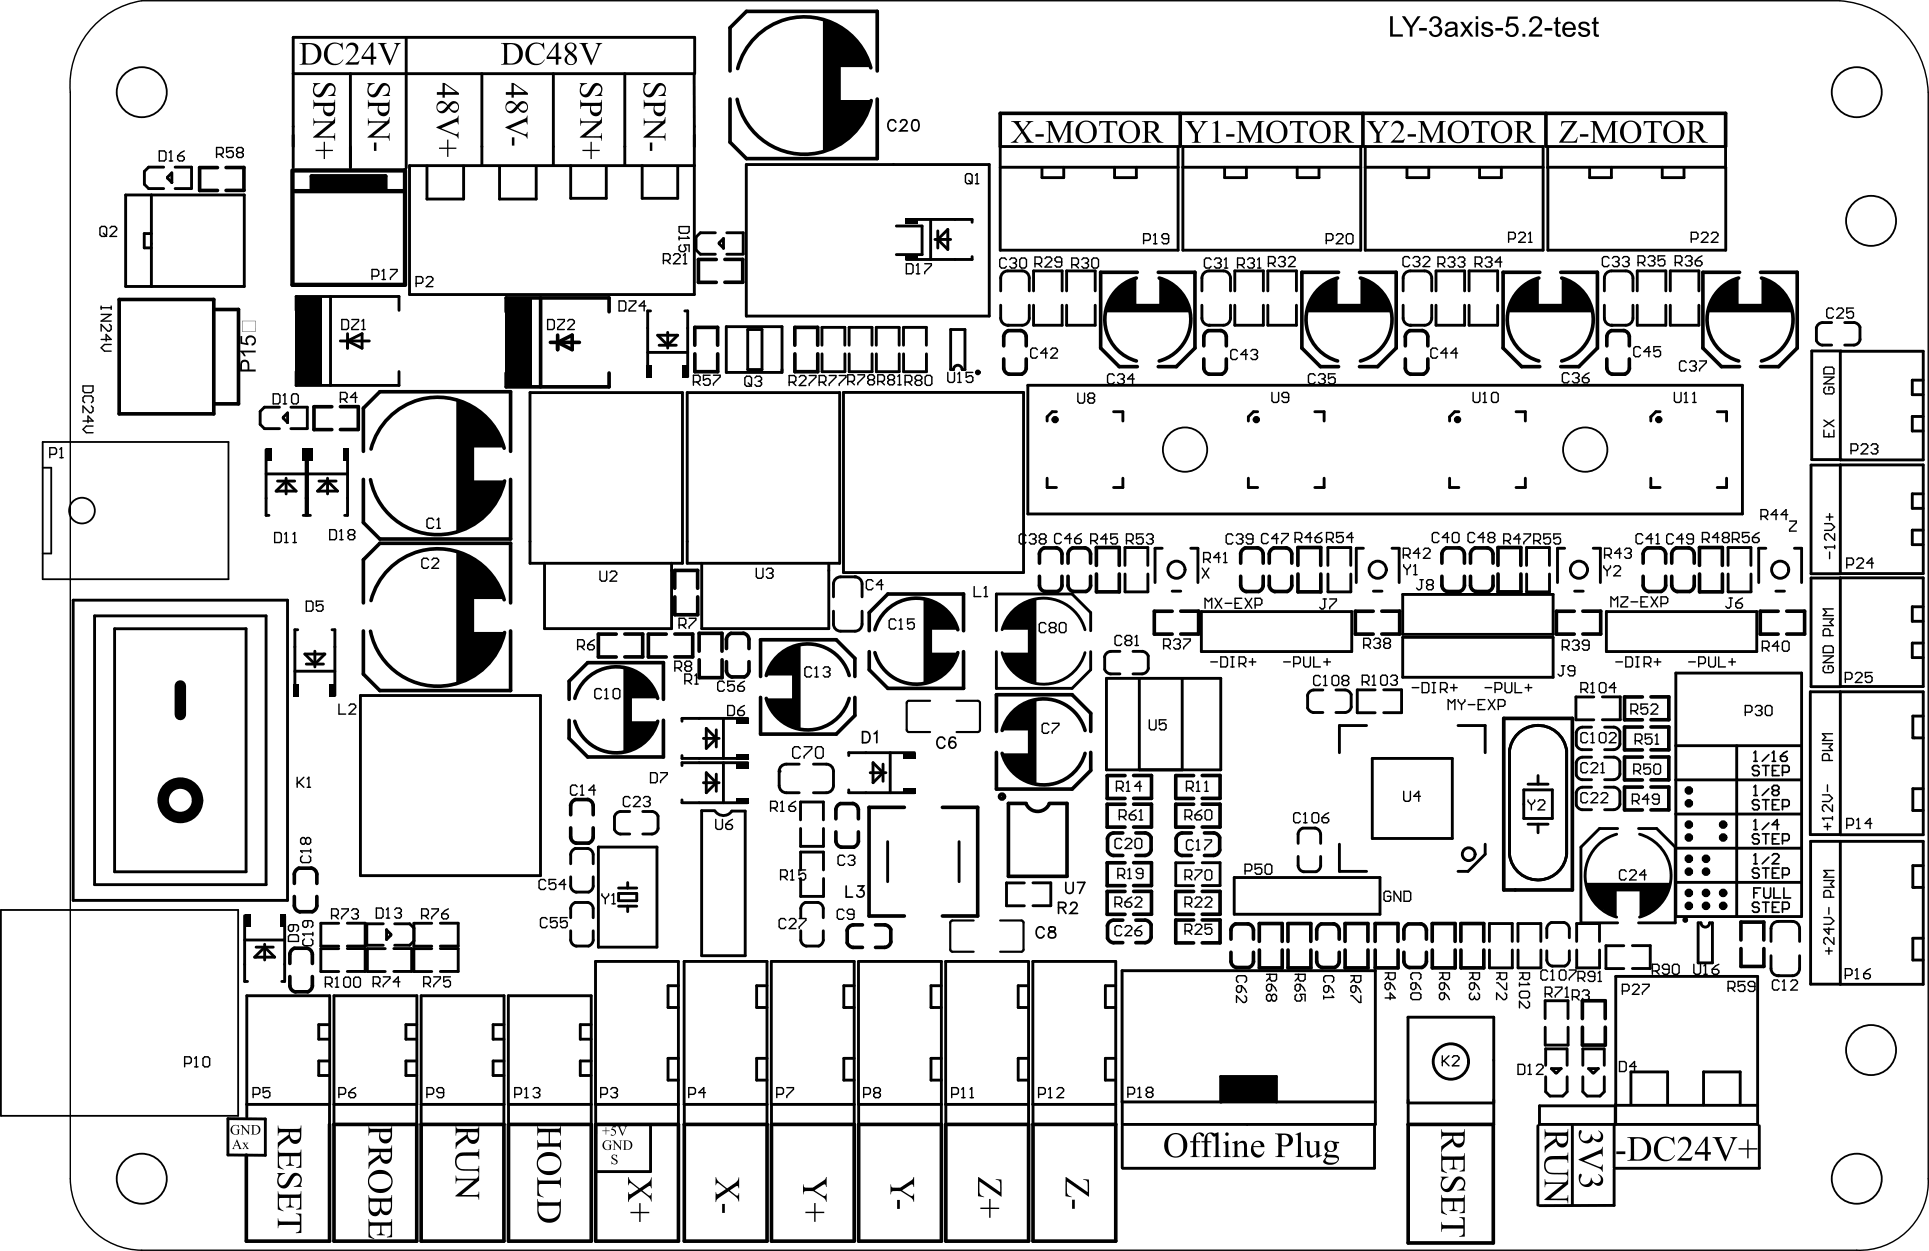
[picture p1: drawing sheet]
<svg xmlns="http://www.w3.org/2000/svg" width="135mm" height="88mm" viewBox="0 0 135 88" stroke-linecap="round" stroke-linejoin="round" font-family="sans-serif">
<defs><g id="words">
<g font-size="2.5" fill="#fff">
<text x="18.9" y="78.7" transform="rotate(90 18.9 78.7)">RESET</text>
<text x="25.2" y="78.7" transform="rotate(90 25.2 78.7)">PROBE</text>
<text x="31.3" y="78.7" transform="rotate(90 31.3 78.7)">RUN</text>
<text x="37" y="78.7" transform="rotate(90 37 78.7)">HOLD</text>
<text x="43.4" y="82.3" transform="rotate(90 43.4 82.3)">X+</text>
<text x="49.5" y="82.3" transform="rotate(90 49.5 82.3)">X-</text>
<text x="55.6" y="82.3" transform="rotate(90 55.6 82.3)">Y+</text>
<text x="61.8" y="82.3" transform="rotate(90 61.8 82.3)">Y-</text>
<text x="67.9" y="82.3" transform="rotate(90 67.9 82.3)">Z+</text>
<text x="74" y="82.3" transform="rotate(90 74 82.3)">Z-</text>
<text x="81.4" y="81.5">Offline Plug</text>
<text x="100.3" y="78.9" transform="rotate(90 100.3 78.9)">RESET</text>
<text x="107.5" y="78.9" transform="rotate(90 107.5 78.9)">RUN</text>
<text x="109.9" y="78.9" transform="rotate(90 109.9 78.9)">3V3</text>
<text x="113" y="81.7">-DC24V+</text>
</g>
<g font-size="2.3" fill="#fff">
<text x="20.9" y="5">DC24V</text>
<text x="21.4" y="5.7" transform="rotate(90 21.4 5.7)">SPN+</text>
<text x="25.2" y="5.7" transform="rotate(90 25.2 5.7)">SPN-</text>
<text x="30.1" y="5.8" transform="rotate(90 30.1 5.8)">48V+</text>
<text x="34.9" y="5.8" transform="rotate(90 34.9 5.8)">48V-</text>
<text x="35" y="5">DC48V</text>
<text x="40.1" y="5.7" transform="rotate(90 40.1 5.7)">SPN+</text>
<text x="44.5" y="5.7" transform="rotate(90 44.5 5.7)">SPN-</text>
<text x="70.7" y="10.5">X-MOTOR Y1-MOTOR Y2-MOTOR Z-MOTOR</text>
</g>
<text font-size="2" fill="#fff" x="97.1" y="3">LY-3axis-5.2-test</text>
<text font-size="1.5" fill="#fff" x="18.2" y="26.1" transform="rotate(-90 18.2 26.1)">P15</text>
<g font-size="1.3" fill="#fff">
<text x="62.1" y="9.5">C20</text>
<text x="60.3" y="52.3">D1</text>
<text x="65.5" y="52.7">C6</text>
<text x="59.1" y="63.1">L3</text>
<text x="72.4" y="65.9">C8</text>
<text x="74" y="64.2">R2</text>
<text x="74.5" y="62.8">U7</text>
</g>
<g font-size="1" fill="#fff">
<text x="16.1" y="79.6">GND</text>
<text x="16.2" y="80.6">Ax</text>
<text x="42.1" y="79.7">+5V</text>
<text x="42.1" y="80.6">GND</text>
<text x="42.7" y="81.7">S</text>
</g>
<text font-size=".8" fill="#fff" x="55.5" y="53">C70</text>
<g font-size=".7" fill="#fff">
<text x="11.1" y="11.3">D16</text>
<text x="15.2" y="11">R58</text>
<text x="7" y="16.5">Q2</text>
<text x="47.5" y="15.9" transform="rotate(90 47.5 15.9)">D15</text>
<text x="67.6" y="12.8">Q1</text>
<text x="80" y="17">P19</text>
<text x="92.8" y="17">P20</text>
<text x="105.6" y="16.9">P21</text>
<text x="118.3" y="16.9">P22</text>
<text x="7.1" y="21.4" transform="rotate(90 7.1 21.4)">IN24V</text>
<text x="23.9" y="23.1">DZ1</text>
<text x="26" y="19.5">P17</text>
<text x="29.1" y="20">P2</text>
<text x="38.3" y="23.1">DZ2</text>
<text x="43.3" y="21.7">DZ4</text>
<text x="46.4" y="18.5">R21</text>
<text x="63.4" y="19.1">D17</text>
<text x="70" y="18.8">C30</text>
<text x="72.4" y="18.7">R29</text>
<text x="75" y="18.8">R30</text>
<text x="84.3" y="18.8">C31</text>
<text x="86.6" y="18.8">R31</text>
<text x="88.8" y="18.6">R32</text>
<text x="98.2" y="18.6">C32</text>
<text x="100.6" y="18.7">R33</text>
<text x="103.2" y="18.7">R34</text>
<text x="112.1" y="18.6">C33</text>
<text x="114.6" y="18.6">R35</text>
<text x="117.2" y="18.6">R36</text>
<text x="127.8" y="22.2">C25</text>
<text x="5.8" y="27" transform="rotate(90 5.8 27)">DC24V</text>
<text x="19.1" y="28.3">D10</text>
<text x="23.8" y="28.1">R4</text>
<text x="48.5" y="26.9">R57</text>
<text x="52.1" y="27">Q3</text>
<text x="55.2" y="27">R27</text>
<text x="57.3" y="27">R77</text>
<text x="59.3" y="26.9">R78</text>
<text x="61.4" y="26.9">R81</text>
<text x="63.3" y="27">R80</text>
<text x="66.3" y="26.7">U15</text>
<text x="72.1" y="25.1">C42</text>
<text x="75.4" y="28.2">U8</text>
<text x="77.5" y="26.9">C34</text>
<text x="86.1" y="25.1">C43</text>
<text x="89" y="28.1">U9</text>
<text x="91.6" y="26.8">C35</text>
<text x="100.1" y="25.1">C44</text>
<text x="103.1" y="28.1">U10</text>
<text x="109.3" y="26.8">C36</text>
<text x="114.3" y="24.9">C45</text>
<text x="117.2" y="28.1">U11</text>
<text x="117.5" y="26">C37</text>
<text x="128.3" y="27.5" transform="rotate(-90 128.3 27.5)">GND</text>
<text x="3.5" y="32">P1</text>
<text x="128.3" y="30.6" transform="rotate(-90 128.3 30.6)">EX</text>
<text x="129.5" y="31.7">P23</text>
<text x="19.2" y="37.9">D11</text>
<text x="23.1" y="37.8">D18</text>
<text x="29.5" y="39.7">C2</text>
<text x="29.9" y="37">C1</text>
<text x="42" y="40.7">U2</text>
<text x="52.9" y="40.4">U3</text>
<text x="60.6" y="41.3">C4</text>
<text x="68.2" y="41.7">L1</text>
<text x="71.3" y="38.1">C38</text>
<text x="73.8" y="38">C46</text>
<text x="76.3" y="38.1">R45</text>
<text x="78.8" y="38.1">R53</text>
<text x="84.1" y="40.4">X</text>
<text x="84.2" y="39.3">R41</text>
<text x="85.8" y="38.1">C39</text>
<text x="88.3" y="38">C47</text>
<text x="90.6" y="37.9">R46</text>
<text x="92.8" y="37.9">R54</text>
<text x="98.2" y="39">R42</text>
<text x="98.2" y="40.2">Y1</text>
<text x="99.1" y="41.3">J8</text>
<text x="100.2" y="37.9">C40</text>
<text x="102.7" y="37.9">C48</text>
<text x="105.2" y="38.1">R47</text>
<text x="107.3" y="38.1">R55</text>
<text x="112.2" y="40.3">Y2</text>
<text x="112.3" y="39">R43</text>
<text x="114.5" y="38">C41</text>
<text x="116.6" y="38.1">C49</text>
<text x="119.1" y="37.9">R48</text>
<text x="121.2" y="37.9">R56</text>
<text x="123.2" y="36.4">R44</text>
<text x="125.2" y="37.1">Z</text>
<text x="128.4" y="39.1" transform="rotate(-90 128.4 39.1)">-12V+</text>
<text x="129.2" y="39.7">P24</text>
<text x="21.4" y="42.7">D5</text>
<text x="40.4" y="45.4">R6</text>
<text x="47.2" y="46.9">R8</text>
<text x="47.5" y="43.9">R7</text>
<text x="47.9" y="47.9">R1</text>
<text x="56.3" y="47.3">C13</text>
<text x="62.2" y="44">C15</text>
<text x="72.7" y="44.2">C80</text>
<text x="78" y="45.1">C81</text>
<text x="81.4" y="45.4">R37</text>
<text x="84.3" y="42.5">MX-EXP</text>
<text x="84.7" y="46.6">-DIR+</text>
<text x="89.8" y="46.6">-PUL+</text>
<text x="91.9" y="47.9">C108</text>
<text x="92.3" y="42.6">J7</text>
<text x="95.3" y="47.9">R103</text>
<text x="95.4" y="45.3">R38</text>
<text x="109" y="47.3">J9</text>
<text x="109.3" y="45.5">R39</text>
<text x="112.7" y="42.4">MZ-EXP</text>
<text x="113.1" y="46.6">-DIR+</text>
<text x="118.2" y="46.6">-PUL+</text>
<text x="120.8" y="42.5">J6</text>
<text x="123.3" y="45.6">R40</text>
<text x="128.3" y="47" transform="rotate(-90 128.3 47)">GND PWM</text>
<text x="129.1" y="47.7">P25</text>
<text x="23.7" y="49.9">L2</text>
<text x="41.6" y="48.9">C10</text>
<text x="50.2" y="48.3">C56</text>
<text x="50.9" y="50">D6</text>
<text x="72.9" y="51.3">C7</text>
<text x="80.4" y="51.1">U5</text>
<text x="98.8" y="48.5">-DIR+</text>
<text x="101.3" y="49.6">MY-EXP</text>
<text x="103.9" y="48.5">-PUL+</text>
<text x="110.6" y="48.5">R104</text>
<text x="110.6" y="52">C102</text>
<text x="114.1" y="49.9">R52</text>
<text x="114.4" y="52">R51</text>
<text x="122.1" y="50">P30</text>
<text x="122.7" y="53.2">1/16</text>
<text x="20.8" y="55.1">K1</text>
<text x="39.9" y="55.6">C14</text>
<text x="43.6" y="56.4">C23</text>
<text x="45.5" y="54.7">D7</text>
<text x="50.1" y="58">U6</text>
<text x="53.9" y="56.7">R16</text>
<text x="78" y="59.3">C20</text>
<text x="78.1" y="55.4">R14</text>
<text x="78.3" y="57.3">R61</text>
<text x="82.9" y="57.3">R60</text>
<text x="83" y="59.5">C17</text>
<text x="83" y="55.4">R11</text>
<text x="90.5" y="57.5">C106</text>
<text x="98.2" y="56">U4</text>
<text x="106.9" y="56.6">Y2</text>
<text x="110.6" y="56.1">C22</text>
<text x="110.6" y="54">C21</text>
<text x="114.2" y="56.3">R49</text>
<text x="114.3" y="54.1">R50</text>
<text x="122.6" y="54.3">STEP</text>
<text x="122.6" y="56.6">STEP</text>
<text x="122.6" y="59">STEP</text>
<text x="122.7" y="55.6">1/8</text>
<text x="122.7" y="58">1/4</text>
<text x="128.2" y="58" transform="rotate(-90 128.2 58)">+12V-</text>
<text x="128.2" y="55.6" transform="rotate(-90 128.2 55.6)">PWM</text>
<text x="129.2" y="58">P14</text>
<text x="20.9" y="65.8" transform="rotate(-90 20.9 65.8)">D9</text>
<text x="21.7" y="60.3" transform="rotate(-90 21.7 60.3)">C18</text>
<text x="23.2" y="64.3">R73</text>
<text x="26.3" y="64.2">D13</text>
<text x="29.5" y="64.3">R76</text>
<text x="37.7" y="62.2">C54</text>
<text x="37.8" y="64.9">C55</text>
<text x="42.1" y="63.2">Y1</text>
<text x="54.5" y="64.9">C27</text>
<text x="54.6" y="61.5">R15</text>
<text x="58.6" y="64.3">C9</text>
<text x="58.6" y="60.5">C3</text>
<text x="78" y="65.4">C26</text>
<text x="78" y="63.5">R62</text>
<text x="78.2" y="61.5">R19</text>
<text x="82.9" y="61.5">R70</text>
<text x="82.9" y="63.5">R22</text>
<text x="82.9" y="65.3">R25</text>
<text x="87.1" y="61.2">P50</text>
<text x="96.8" y="63">GND</text>
<text x="113.3" y="61.5">C24</text>
<text x="122.6" y="61.4">STEP</text>
<text x="122.6" y="63.8">STEP</text>
<text x="122.7" y="60.4">1/2</text>
<text x="122.7" y="62.8">FULL</text>
<text x="21.9" y="66.1" transform="rotate(-90 21.9 66.1)">C19</text>
<text x="22.8" y="69">R100</text>
<text x="26.1" y="69">R74</text>
<text x="29.6" y="69">R75</text>
<text x="86.5" y="68.2" transform="rotate(90 86.5 68.2)">C62</text>
<text x="88.6" y="68.1" transform="rotate(90 88.6 68.1)">R68</text>
<text x="90.6" y="68.1" transform="rotate(90 90.6 68.1)">R65</text>
<text x="92.6" y="68.2" transform="rotate(90 92.6 68.2)">C61</text>
<text x="94.5" y="68.2" transform="rotate(90 94.5 68.2)">R67</text>
<text x="96.9" y="68.1" transform="rotate(90 96.9 68.1)">R64</text>
<text x="98.7" y="68.1" transform="rotate(90 98.7 68.1)">C60</text>
<text x="100.7" y="68.1" transform="rotate(90 100.7 68.1)">R66</text>
<text x="102.8" y="68.1" transform="rotate(90 102.8 68.1)">R63</text>
<text x="104.7" y="68.1" transform="rotate(90 104.7 68.1)">R72</text>
<text x="106.3" y="68.1" transform="rotate(90 106.3 68.1)">R102</text>
<text x="107.8" y="68.5">C107</text>
<text x="108.1" y="69.7">R71</text>
<text x="110" y="69.9">R3</text>
<text x="110.4" y="68.7">R91</text>
<text x="113.5" y="69.6">P27</text>
<text x="115.6" y="68.1">R90</text>
<text x="118.5" y="68.1">U16</text>
<text x="120.9" y="69.3">R59</text>
<text x="124" y="69.3">C12</text>
<text x="128.3" y="66.7" transform="rotate(-90 128.3 66.7)">+24V- PWM</text>
<text x="129.1" y="68.5">P16</text>
<text x="12.9" y="74.6">P10</text>
<text x="17.7" y="76.8">P5</text>
<text x="23.7" y="76.8">P6</text>
<text x="29.9" y="76.8">P9</text>
<text x="36" y="76.8">P13</text>
<text x="42" y="76.8">P3</text>
<text x="48.2" y="76.8">P4</text>
<text x="54.4" y="76.8">P7</text>
<text x="60.4" y="76.8">P8</text>
<text x="66.6" y="76.8">P11</text>
<text x="72.7" y="76.8">P12</text>
<text x="78.9" y="76.8">P18</text>
<text x="100.9" y="74.5">K2</text>
<text x="106.2" y="75.1">D12</text>
<text x="113.3" y="74.9">D4</text>
</g>
</g></defs>
<g fill="none" stroke="#000" stroke-width=".13">
<path d="M3 32.7h.6v6h-.6M3 30.9h13v9.6h-13zM.1 63.6h16.6v14.4h-16.6z"/>
<circle cx="9.9" cy="6.4" r="1.75"/>
<circle cx="129.9" cy="6.4" r="1.75"/>
<circle cx="130.9" cy="15.4" r="1.75"/>
<circle cx="5.7" cy="35.7" r=".9"/>
<circle cx="82.9" cy="31.4" r="1.55"/>
<circle cx="110.9" cy="31.4" r="1.55"/>
<circle cx="130.9" cy="73.4" r="1.75"/>
<circle cx="9.9" cy="82.4" r="1.75"/>
<circle cx="129.9" cy="82.4" r="1.75"/>
</g>
<g fill="none" stroke="#000" stroke-width=".1">
<path d="M6.8 1.6a6 6 0 0 1 3.1-1.5h118.8a6.7 6.7 0 0 1 6.2 6.4v75.9a4.8 4.8 0 0 1-5 5l-120 .1a5.1 5.1 0 0 1-5-5.1v-76a6 6 0 0 1 1.9-4.8zM7.1 15.8h.2l.2 .2v.4l-.2 .1h-.2l-.1-.1v-.4zM7.2 16.3l.3 .2M7.7 16l.1-.2h.2l.2 .2v.1l-.5 .4h.5M11.1 10.6h.4l.1 .1v.4l-.1 .2h-.4zM11.8 11.3h.3M11.8 10.7l.2-.1v.7M12.4 10.9h.4l.1 .2-.1 .2h-.3l-.1-.2zM12.9 10.6l-.5 .3M15.2 10.8h.3l.1-.1v-.3l-.1-.1h-.3v.7M15.4 10.8l.2 .2M16.3 10.3h-.4v.4l.2-.1 .2 .1v.2l-.1 .1h-.2l-.1-.1"/>
<path d="M16.7 10.7l-.1-.1 .1-.3h.2l.1 .1-.1 .3M16.7 10.7l-.1 .1 .1 .2h.2l.1-.1-.1-.2M16.7 10.7h.2M26 19.3h.4l.1-.1v-.2l-.1-.2h-.4v.7M26.7 19l.2-.2v.7M26.7 19.5h.3M27.3 18.8h.5v.2l-.5 .4v.1M29.1 19.8h.4l.1-.1v-.2l-.1-.2h-.4v.7M29.8 19.5l.1-.2h.3l.1 .2v.1l-.5 .4h.5M46.4 18.2h.4l.1-.1v-.2l-.1-.2h-.4v.7M46.7 18.2l.2 .2M47.1 17.9l.1-.2h.3l.1 .2v.1l-.5 .4h.5"/>
<path d="M47.5 15.8h.7v.4l-.1 .1h-.5l-.1-.1zM47.5 16.6v.2M47.6 17.1l-.1 .2v.2l.1 .1h.3l.1-.1-.1-.4h.3v.5M47.8 18.4h.3M47.8 17.9l.1-.2v.7M48.1 16.6l.1 .1h-.7M63.4 18.4h.4l.1 .2v.4l-.1 .1h-.4zM64.1 19.1h.3M64.1 18.6l.1-.2v.7M64.7 18.4h.5v.2l-.5 .4v.1M67.7 12.1h.2l.1 .2v.4l-.1 .1h-.2l-.1-.1v-.4zM67.8 12.6l.2 .2"/>
<path d="M68 12.8h.1M68.3 12.8h.2M68.3 12.3l.1-.2v.7M70.4 18.2l-.1-.2h-.2l-.1 .2v.4l.1 .1h.2l.1-.1M70.7 18.2l.1-.2h.2l.1 .2-.1 .2M70.9 18.4h.1M71 18.4l.1 .1-.1 .2h-.2l-.1-.1M71.5 18h.2l.1 .2v.4l-.1 .1h-.2l-.1-.1v-.4zM72.4 18.4h.4l.1-.1v-.2l-.1-.1h-.4v.7M72.7 18.4l.2 .3M73.1 18.1l.1-.1h.3l.1 .1v.1l-.5 .5h.5M74.3 18.3h-.4l-.1-.1 .1-.2h.3l.1 .1v.5l-.1 .1h-.3l-.1-.1"/>
<path d="M75 18.5h.3l.2-.1v-.2l-.2-.2h-.3v.7M75.2 18.5l.3 .2M75.7 18.2l.1-.2h.2l.2 .2-.2 .2M75.9 18.4h.1M76 18.4l.2 .1-.2 .2h-.2l-.1-.1M76.4 18.2l.1-.2h.2l.2 .2v.4l-.2 .1h-.2l-.1-.1zM80 16.8h.4l.1-.1v-.2l-.1-.2h-.4v.7M80.7 16.5l.1-.2v.7M80.7 17h.3M81.8 16.7h-.4l-.1-.1 .1-.3h.3l.1 .2v.4l-.1 .1h-.3l-.1-.1M84.7 18.2l-.1-.2h-.2l-.1 .2v.4l.1 .1h.2l.1-.1M85 18.2l.1-.2h.2l.1 .2-.1 .2"/>
<path d="M85.2 18.4h.1M85.3 18.4l.1 .1-.1 .2h-.2l-.1-.1M85.7 18.7h.2M85.7 18.2l.1-.2v.7M86.6 18.5h.3l.2-.1v-.2l-.2-.2h-.3v.7M86.8 18.5l.3 .2M87.3 18.2l.1-.2h.2l.2 .2-.2 .2M87.5 18.4h.1M87.6 18.4l.2 .1-.2 .2h-.2l-.1-.1M88 18.7h.2M88 18.2l.1-.2v.7M88.8 18.4h.3l.1-.1v-.2l-.1-.2h-.3v.7"/>
<path d="M89 18.4l.2 .2M89.5 18.1l.1-.2h.2l.1 .2-.1 .2M89.7 18.3h.1M89.8 18.3l.1 .1-.1 .2h-.2l-.1-.1M90.2 18.1l.1-.2h.2l.1 .2v.1l-.4 .4h.4M92.8 16.8h.3l.2-.1v-.2l-.2-.2h-.3v.7M93.5 16.5l.1-.2h.3l.1 .2v.1l-.5 .4h.5M94.3 16.3h.3l.1 .2v.4l-.1 .1h-.3l-.1-.1v-.4zM98.6 18.1l-.1-.2h-.2l-.1 .2v.4l.1 .1h.2l.1-.1M98.9 18.1l.1-.2h.2l.1 .2-.1 .2M99.1 18.3h.1M99.2 18.3l.1 .1-.1 .2h-.2l-.1-.1"/>
<path d="M99.6 18.1l.1-.2h.2l.1 .2v.1l-.4 .4h.4M100.6 18.4h.4l.1-.1v-.2l-.1-.1h-.4v.7M100.9 18.4l.2 .3M101.3 18.1l.1-.1h.3l.1 .1-.1 .2M101.6 18.3h.1M101.7 18.3l.1 .1-.1 .3h-.3l-.1-.1M102 18.1l.1-.1h.3l.1 .1-.1 .2M102.3 18.3h.1M102.4 18.3l.1 .1-.1 .3h-.3l-.1-.1M103.2 18.4h.4l.1-.1v-.2l-.1-.1h-.4v.7M103.5 18.4l.2 .3M103.9 18.1l.1-.1h.3l.1 .1-.1 .2"/>
<path d="M104.2 18.3h.1M104.3 18.3l.1 .1-.1 .3h-.3l-.1-.1M105.1 18.3h-.5l.4-.3v.7M105.6 16.7h.3l.1-.1v-.2l-.1-.2h-.3v.7M106.3 16.4l.1-.2h.2l.1 .2v.1l-.4 .4h.4M107 16.9h.2M107 16.4l.1-.2v.7M112.6 18.1l-.1-.2h-.3l-.1 .2v.4l.1 .1h.3l.1-.1M112.8 18.1l.1-.2h.3l.1 .2-.1 .2M113.1 18.3h.1M113.2 18.3l.1 .1-.1 .2h-.3l-.1-.1M113.5 18.1l.1-.2h.3l.1 .2-.1 .2"/>
<path d="M113.8 18.3h.1M113.9 18.3l.1 .1-.1 .2h-.3l-.1-.1M114.6 18.4h.4l.1-.2v-.2l-.1-.1h-.4v.7M114.9 18.4l.2 .2M115.3 18l.1-.1h.3l.1 .1-.1 .2M115.6 18.2h.1M115.7 18.2l.1 .2-.1 .2h-.3l-.1-.1M116.5 17.9h-.5v.3l.3-.1 .2 .1v.3l-.1 .1h-.3l-.1-.1M117.2 18.4h.4l.1-.2v-.2l-.1-.1h-.4v.7M117.5 18.4l.2 .2M117.9 18l.1-.1h.3l.1 .1-.1 .2M118.2 18.2h.1"/>
<path d="M118.3 18.2l.1 .2-.1 .2h-.3l-.1-.1M118.3 16.7h.4l.1-.1v-.2l-.1-.2h-.4v.7M118.6 18.2h.4l.1 .3-.1 .1h-.3l-.1-.1zM119 16.4l.2-.2h.2l.1 .2v.1l-.5 .4h.5M119.1 17.9l-.5 .3M119.7 16.4l.2-.2h.2l.1 .2v.1l-.5 .4h.5M3.5 31.8h.3l.2-.1v-.3l-.2-.1h-.3v.7M4.2 31.4l.1-.1v.7M4.2 32h.2M5.8 27h.7v.3l-.1 .2h-.5l-.1-.2zM5.8 29.5h.7l-.3-.4v.5M5.9 28.2l-.1-.2v-.2l.1-.1h.5l.1 .1v.2l-.1 .2"/>
<path d="M6.4 28.4l.1 .1v.2l-.1 .2h-.1l-.5-.5v.5M6.5 29.8h-.5l-.2 .2 .2 .3h.5M7.1 21.5h.7M7.1 21.4v.2M7.1 22h.7l-.7 .5h.7M7.1 23.7h.7l-.4-.3v.5M7.7 22.7l.1 .1v.2l-.1 .2h-.2l-.4-.5v.5M7.8 21.4v.2M7.8 24.1h-.5l-.2 .2 .2 .3h.5M19.1 27.5h.4l.1 .2v.4l-.1 .1h-.4zM19.2 37.2h.4l.1 .2v.4l-.1 .1h-.4zM19.8 28.2h.3"/>
<path d="M19.8 27.7l.1-.2v.7M19.9 37.9h.3M19.9 37.4l.1-.2v.7M20.4 27.7l.1-.2h.3l.1 .2v.4l-.1 .1h-.3l-.1-.1zM20.5 37.9h.2M20.5 37.4l.1-.2v.7M23.1 37h.3l.1 .2v.4l-.1 .1h-.3zM23.8 37.7h.2M23.8 37.2l.1-.2v.7M23.8 27.9h.4l.1-.1v-.2l-.1-.2h-.4v.7M23.9 22.3h.4l.1 .2v.4l-.1 .1h-.4zM24.1 27.9l.2 .2"/>
<path d="M24.5 37.4l-.1-.1 .1-.3h.2l.1 .2-.1 .2M24.5 37.4l-.1 .1 .1 .2h.2l.1-.1-.1-.2M24.5 37.4h.2M24.6 22.3h.5v.2l-.5 .4v.1h.5M25 27.8h-.5l.4-.4v.7M25.3 23h.3M25.3 22.5l.1-.2v.7M30 39.2l-.1-.2h-.3l-.1 .2v.4l.1 .1h.3l.1-.1M30.2 39.2l.1-.2h.3l.1 .2v.1l-.5 .4h.5M30.3 36.4l-.1-.1h-.2l-.1 .1v.4l.1 .2h.2l.1-.2M30.6 37h.2M30.6 36.4l.1-.1v.7"/>
<path d="M38.3 22.3h.4l.1 .2v.4l-.1 .1h-.4zM39 22.3h.5v.2l-.5 .4v.1h.5M39.7 22.5l.1-.2h.3l.1 .2v.1l-.5 .4h.5M42 39.9v.6l.1 .1h.2l.1-.1v-.6M43.3 21h.4l.1 .2v.4l-.1 .1h-.4zM44 21h.5v.2l-.5 .4v.1h.5M45.2 21.4h-.5l.4-.4v.7M48.5 26.7h.4l.1-.1v-.2l-.1-.2h-.4v.7M48.8 26.7l.2 .2M49.7 26.2h-.5v.4l.3-.1 .2 .1v.2l-.1 .1h-.3l-.1-.1M49.9 26.2h.5v.2l-.5 .4v.1M52.1 26.4l.1-.1h.3l.1 .1v.5l-.1 .1h-.3l-.1-.1z"/>
<path d="M52.4 26.8l.2 .2M52.8 26.4l.1-.1h.3l.1 .1-.1 .3M52.9 39.7v.6l.1 .1h.3l.1-.1v-.6M53.1 26.7h.1M53.2 26.7l.1 .1-.1 .2h-.3l-.1-.1M53.6 39.9l.1-.2h.3l.1 .2-.1 .2M55.2 26.7h.4l.1-.1v-.2l-.1-.1h-.4v.7M55.5 26.7l.2 .3M55.9 26.4l.1-.1h.3l.1 .1v.1l-.5 .5h.5M56.6 26.3h.5v.1l-.5 .5v.1M57.3 26.7h.4l.1-.1v-.2l-.1-.1h-.4v.7M57.6 26.7l.2 .3"/>
<path d="M58 26.3h.5v.1l-.5 .5v.1M58.7 26.3h.5v.1l-.5 .5v.1M59.3 26.7h.4l.1-.1v-.3l-.1-.1h-.4v.7M59.6 26.7l.2 .2M60 26.2h.5v.1l-.5 .5v.1M60.8 26.6l-.1-.1 .1-.3h.3l.1 .1-.1 .3M60.8 26.6l-.1 .1 .1 .2h.3l.1-.1-.1-.2M60.8 26.6h.3M61.4 26.7h.4l.1-.1v-.3l-.1-.1h-.4v.7M61.7 26.7l.2 .2M62.2 26.6l-.1-.1 .1-.3h.3l.1 .1-.1 .3M62.2 26.6l-.1 .1 .1 .2h.3l.1-.1-.1-.2"/>
<path d="M62.2 26.6h.3M62.8 26.9h.3M62.8 26.3l.1-.1v.7M63.3 26.7h.4l.1-.1v-.2l-.1-.1h-.4v.7M63.6 26.7l.2 .3M64.2 26.6l-.2 .1 .2 .3h.2l.1-.2-.1-.2M64.2 26.6l-.2-.1 .2-.2h.2l.1 .1-.1 .2M64.2 26.6h.2M64.7 26.4l.2-.1h.2l.1 .1v.4l-.1 .2h-.2l-.2-.2zM66.3 26v.6l.1 .1h.3l.1-.1v-.6M67 26.7h.3M67 26.2l.1-.2v.7"/>
<path d="M68.1 26h-.5v.4l.2-.1 .3 .1v.2l-.1 .1h-.3l-.1-.1M71.8 37.5l-.1-.2h-.3l-.1 .2v.4l.1 .1h.3l.1-.1M72 37.5l.1-.2h.3l.1 .2-.1 .2M72.3 37.7h.1M72.4 37.7l.1 .1-.1 .2h-.3l-.1-.1M72.6 24.5l-.1-.2h-.3l-.1 .2v.4l.1 .1h.3l.1-.1M72.8 37.7l-.1 .1 .1 .2h.3l.1-.1-.1-.2M72.8 37.7h.3M72.8 37.7l-.1-.1 .1-.3h.3l.1 .2-.1 .2M73.3 24.7h-.5l.4-.4v.7M73.5 24.5l.1-.2h.3l.1 .2v.1l-.5 .4h.5M74.3 37.4l-.2-.1h-.2l-.1 .1v.5l.1 .1h.2l.2-.1"/>
<path d="M75 37.7h-.5l.3-.4v.7M75.2 37.7h.3l.2 .2-.2 .1h-.2l-.1-.1zM75.4 27.5v.6l.1 .1h.3l.1-.1v-.6M75.7 37.3l-.5 .4M76.2 27.8l-.1-.1 .1-.2h.3l.1 .1-.1 .2M76.2 27.8l-.1 .2 .1 .2h.3l.1-.1-.1-.3M76.2 27.8h.3M76.3 37.8h.4l.1-.1v-.2l-.1-.2h-.4v.7M76.6 37.8l.2 .2M77.5 37.7h-.5l.4-.4v.7M78 26.3l-.2-.1h-.2l-.1 .1v.4l.1 .2h.2l.2-.2M78.2 37.3h-.5v.4l.4-.1 .1 .1v.2l-.1 .1h-.3l-.1-.1"/>
<path d="M78.2 26.3l.1-.1h.2l.2 .1-.2 .2M78.4 26.5h.1M78.5 26.5l.2 .1-.2 .3h-.2l-.1-.2M78.8 37.8h.4l.1-.1v-.2l-.1-.2h-.4v.7M79.1 37.8l.2 .2M79.4 26.5h-.5l.3-.3v.7M80 37.3h-.5v.4l.4-.1 .1 .1v.2l-.1 .1h-.3l-.1-.1M80.2 37.5l.1-.2h.3l.1 .2-.1 .2M80.5 37.7h.1M80.6 37.7l.1 .1-.1 .2h-.3l-.1-.1M84.1 39.7l.5 .7M84.2 39.1h.4l.1-.1v-.2l-.1-.2h-.4v.7"/>
<path d="M84.5 39.1l.2 .2M84.6 39.7l-.5 .7M85.4 39h-.5l.4-.4v.7M85.6 38.8l.1-.2v.7M85.6 39.3h.3M86.3 37.5l-.2-.2h-.2l-.1 .2v.4l.1 .1h.2l.2-.1M86.5 37.5l.1-.2h.3l.1 .2-.1 .2M86.6 24.6l-.1-.2h-.3l-.1 .2v.4l.1 .1h.3l.1-.1M86.7 37.7h.2M86.9 37.7l.1 .1-.1 .2h-.3l-.1-.1M87.3 24.8h-.5l.4-.4v.7M87.5 24.6l.1-.2h.3l.1 .2-.1 .2"/>
<path d="M87.7 37.7h-.4l-.1-.1 .1-.3h.3l.1 .2v.4l-.1 .1h-.3l-.1-.1M87.8 24.8h.1M87.9 24.8l.1 .1-.1 .2h-.3l-.1-.1M88.7 37.4l-.1-.1h-.2l-.1 .1v.5l.1 .1h.2l.1-.1M89 27.4v.6l.1 .1h.2l.2-.1v-.6M89.4 37.7h-.4l.3-.4v.7M89.7 37.3h.4v.1l-.4 .5v.1M90.2 27.8h-.4l-.1-.1 .1-.3h.2l.2 .2v.4l-.2 .1h-.2l-.1-.1M90.6 37.7h.4l.1-.1v-.2l-.1-.2h-.4v.7M90.9 37.7l.2 .2M91.8 37.6h-.5l.4-.4v.7M92 26.3l-.1-.2h-.2l-.1 .2v.4l.1 .1h.2l.1-.1"/>
<path d="M92 37.6h.4l.1 .2-.1 .1h-.3l-.1-.1zM92.3 26.3l.1-.2h.2l.1 .2-.1 .2M92.5 26.5h.1M92.5 37.2l-.5 .4M92.6 26.5l.1 .1-.1 .2h-.2l-.1-.1M92.8 37.7h.4l.1-.1v-.2l-.1-.2h-.4v.7M93.1 37.7l.2 .2M93.4 26.1h-.4v.4l.2-.1 .2 .1v.2l-.1 .1h-.2l-.1-.1M94 37.2h-.5v.4l.3-.1 .2 .1v.2l-.1 .1h-.3l-.1-.1M94.7 37.6h-.5l.4-.4v.7M98.2 38.8h.3l.2-.1v-.2l-.2-.2h-.3v.7M98.2 39.5v.1l.3 .2"/>
<path d="M98.4 38.8l.3 .2M98.5 39.8v.4M98.7 39.5v.1l-.2 .2M98.9 39.6l.1-.1v.7M99.4 38.7h-.5l.3-.4v.7M99.6 38.5l.1-.2h.2l.2 .2v.1l-.5 .4h.5M100.6 24.5l-.1-.2h-.3l-.1 .2v.4l.1 .1h.3l.1-.1M100.7 37.4l-.1-.2h-.3l-.1 .2v.4l.1 .1h.3l.1-.1M101.3 24.7h-.5l.4-.4v.7M101.4 37.6h-.5l.4-.4v.7M101.6 37.4l.1-.2h.3l.1 .2v.4l-.1 .1h-.3l-.1-.1zM102 24.7h-.5l.4-.4v.7"/>
<path d="M103.1 27.4v.6l.1 .1h.2l.1-.1v-.6M103.2 37.4l-.1-.2h-.3l-.1 .2v.4l.1 .1h.3l.1-.1M103.8 28.1h.2M103.8 27.6l.1-.2v.7M103.9 37.6h-.5l.4-.4v.7M104.2 37.6l-.1-.1 .1-.3h.3l.1 .2-.1 .2M104.2 37.6l-.1 .1 .1 .2h.3l.1-.1-.1-.2M104.2 37.6h.3M104.5 27.4h.2l.1 .2v.4l-.1 .1h-.2l-.1-.1v-.4zM105.2 37.8h.4l.1-.1v-.2l-.1-.2h-.4v.7M105.5 37.8l.2 .2M106.4 37.7h-.5l.4-.4v.7"/>
<path d="M106.6 37.3h.5v.2l-.5 .4v.1M107.3 37.8h.4l.1-.1v-.2l-.1-.2h-.4v.7M107.6 37.8l.2 .2M108.5 37.3h-.5v.4l.3-.1 .2 .1v.2l-.1 .1h-.3l-.1-.1M109.2 37.3h-.5v.4l.3-.1 .2 .1v.2l-.1 .1h-.3l-.1-.1M109.8 26.2l-.1-.1h-.3l-.1 .1v.5l.1 .1h.3l.1-.1M110 26.2l.1-.1h.3l.1 .1-.1 .2M110.3 26.4h.1M110.4 26.4l.1 .1-.1 .3h-.3l-.1-.1M110.7 26.4h.4l.1 .3-.1 .1h-.3l-.1-.1zM111.2 26.1l-.5 .3M112.2 39.6v.1l.3 .2"/>
<path d="M112.3 38.8h.3l.1-.1v-.2l-.1-.2h-.3v.7M112.5 39.9v.4M112.5 38.8l.2 .2M112.7 39.6v.1l-.2 .2M112.9 39.7l.1-.1h.3l.1 .1v.1l-.5 .5h.5M113.4 38.7h-.4l.3-.4v.7M113.7 38.5l.1-.2h.2l.1 .2-.1 .2M113.9 38.7h.1M114 38.7l.1 .1-.1 .2h-.2l-.1-.1M114.8 24.4l-.1-.2h-.3l-.1 .2v.4l.1 .1h.3l.1-.1M114.9 37.5l-.1-.2h-.2l-.1 .2v.4l.1 .1h.2l.1-.1M115.5 24.6h-.5l.4-.4v.7"/>
<path d="M115.6 37.7h-.4l.3-.4v.7M115.9 38h.2M115.9 37.5l.1-.2v.7M116.2 24.2h-.5v.4l.3-.1 .2 .1v.2l-.1 .1h-.3l-.1-.1M117.1 37.5l-.1-.2h-.3l-.1 .2v.4l.1 .1h.3l.1-.1M117.2 27.4v.6l.1 .1h.2l.1-.1v-.6M117.8 37.7h-.5l.4-.4v.7M117.9 28.1h.2M117.9 27.6l.1-.2v.7M118 25.4l-.1-.2h-.3l-.1 .2v.4l.1 .1h.3l.1-.1M118.2 25.4l.1-.2h.3l.1 .2-.1 .2M118.4 28.1h.3"/>
<path d="M118.4 27.6l.2-.2v.7M118.5 25.6h.1M118.5 37.7h-.4l-.1-.1 .1-.3h.3l.1 .2v.4l-.1 .1h-.3l-.1-.1M118.6 25.6l.1 .1-.1 .2h-.3l-.1-.1M118.9 25.2h.5v.2l-.5 .4v.1M119.1 37.7h.4l.1-.1v-.2l-.1-.2h-.4v.7M119.4 37.7l.2 .2M120.3 37.6h-.5l.4-.4v.7M120.6 37.6l-.1-.1 .1-.3h.3l.1 .2-.1 .2M120.6 37.6l-.1 .1 .1 .2h.3l.1-.1-.1-.2M120.6 37.6h.3M121.2 37.7h.4l.1-.1v-.2l-.1-.2h-.4v.7"/>
<path d="M121.5 37.7l.2 .2M122.4 37.2h-.5v.4l.4-.1 .1 .1v.2l-.1 .1h-.3l-.1-.1M122.6 37.6h.4l.1 .2-.1 .1h-.3l-.1-.1zM123.1 37.2l-.5 .4M123.2 36.1h.4l.1-.1v-.2l-.1-.2h-.4v.7M123.5 36.1l.2 .2M124.4 36h-.5l.4-.4v.7M125.1 36h-.5l.4-.4v.7M125.2 36.4h.5v.2l-.5 .4v.1h.5M127.6 30.1v.4h.7v-.4M127.6 29.4l.7 .4M127.6 26.4h.7l-.7 .4h.7"/>
<path d="M127.7 36.6h.4l.3 .3-.3 .2h-.4M127.7 27.1l-.1 .1v.2l.1 .1h.5l.1-.1v-.2l-.1-.1h-.2v.2M127.7 25.7h.5l.1 .1v.3h-.7v-.3zM127.8 36.2h.5M128 30.3v.2M128 35.9v.5M128 38.6v.5M128.3 21.7l-.1-.2h-.3l-.1 .2v.4l.1 .1h.3l.1-.1M128.3 29.4l-.7 .4M128.4 38.3h-.7l.1 .1M128.4 37.3v.5l-.5-.5-.2 .1v.3l.1 .1M128.4 38.1v.3"/>
<path d="M128.5 21.7l.1-.2h.3l.1 .2v.1l-.5 .4h.5M129.2 39.5h.4l.1-.1v-.2l-.1-.2h-.4v.7M129.5 31.5h.4l.1-.1v-.2l-.1-.2h-.4v.7M129.7 21.5h-.5v.4l.4-.1 .1 .1v.2l-.1 .1h-.3l-.1-.1M129.9 39.2l.1-.2h.3l.1 .2v.1l-.5 .4h.5M130.2 31.2l.1-.2h.3l.1 .2v.1l-.5 .4h.5M130.9 31.2l.1-.2h.3l.1 .2-.1 .2M131.1 39.4h-.5l.4-.4v.7M131.2 31.4h.1M131.3 31.4l.1 .1-.1 .2h-.3l-.1-.1M20.8 54.4v.7M20.9 54.7l.4 .4"/>
<path d="M21.2 59.9l-.2 .1v.2l.2 .1h.4l.1-.1v-.2l-.1-.1M21.3 54.4l-.5 .4M21.4 58.7l-.1-.1-.3 .1v.2l.2 .2 .2-.2M21.4 58.7l.1-.1 .2 .1v.2l-.1 .2-.2-.2M21.4 58.7v.2M21.4 42h.4l.1 .2v.4l-.1 .1h-.4zM21.5 54.5l.1-.1v.7M21.5 55.1h.2M21.7 59.4v.2M21.7 59.5h-.7l.2 .1M22.6 42h-.5v.4l.4-.1 .1 .1v.2l-.1 .1h-.2l-.2-.1M23.7 49.2v.7h.5"/>
<path d="M24.4 49.4l.1-.2h.3l.1 .2v.1l-.5 .4h.5M40.4 55l-.1-.1h-.3l-.1 .1v.5l.1 .1h.3l.1-.1M40.4 45.2h.4l.1-.1v-.2l-.1-.2h-.4v.7M40.6 55.6h.3M40.6 55l.1-.1v.7M40.7 45.2l.2 .2M41.1 45.1h.4l.1 .2-.1 .1h-.3l-.1-.1zM41.6 44.7l-.5 .4M41.7 55.3h-.5l.4-.4v.7M42.1 48.3l-.1-.1h-.3l-.1 .1v.5l.1 .1h.3l.1-.1M42.3 48.9h.3M42.3 48.3l.1-.1v.7"/>
<path d="M42.7 40.1l.1-.2h.2l.2 .2v.1l-.5 .4h.5M42.9 48.3l.1-.1h.3l.1 .1v.5l-.1 .1h-.3l-.1-.1zM44.1 55.8l-.1-.1h-.3l-.1 .1v.5l.1 .1h.3l.1-.1M44.3 55.8l.1-.1h.3l.1 .1v.2l-.5 .4h.5M45 55.8l.1-.1h.3l.1 .1-.1 .3M45.3 56.1h.1M45.4 56.1l.1 .1-.1 .2h-.3l-.1-.1M45.5 54h.4l.1 .2v.4l-.1 .1h-.4zM46.2 54h.5v.2l-.5 .4v.1M47.2 46.7h.4l.1-.1v-.2l-.1-.2h-.4v.7M47.5 46.7l.2 .2M47.5 43.7h.4l.1-.1v-.2l-.1-.2h-.4v.7"/>
<path d="M47.8 43.7l.2 .2M47.9 47.6h.4l.1-.1v-.2l-.1-.2h-.4v.7M48 46.6h.3M48 46.6l-.1-.1 .1-.3h.3l.1 .2-.1 .2M48 46.6l-.1 .1 .1 .2h.3l.1-.1-.1-.2M48.2 47.6l.2 .2M48.2 43.2h.5v.2l-.5 .4v.1M48.6 47.3l.1-.2v.7M48.6 47.8h.3M50.1 57.3v.6l.1 .1h.2l.1-.1v-.6M50.7 47.8l-.1-.2h-.3l-.1 .2v.4l.1 .1h.3l.1-.1M50.8 57.7h.3l.2 .2-.2 .1h-.2l-.1-.1z"/>
<path d="M50.9 49.3h.4l.1 .2v.4l-.1 .1h-.4zM51.3 57.3l-.5 .4M51.4 47.6h-.5v.4l.4-.1 .1 .1v.2l-.1 .1h-.3l-.1-.1M51.6 49.7h.4l.1 .2-.1 .1h-.3l-.1-.1zM51.6 48h.4l.1 .2-.1 .1h-.3l-.1-.1zM52.1 49.3l-.5 .4M52.1 47.6l-.5 .4M53.9 40.1h.1M53.9 56.5h.4l.1-.1v-.2l-.1-.2h-.4v.7M54 40.1l.1 .1-.1 .2h-.3l-.1-.1M54.2 56.5l.2 .2M54.6 56.2l.1-.2v.7"/>
<path d="M54.6 56.7h.3M55.2 56.4h.4l.1 .2-.1 .1h-.3l-.1-.1zM55.7 56l-.5 .4M56 52.4l-.1-.2h-.3l-.1 .2v.5l.1 .1h.3l.1-.1M56.3 52.2h.5v.2l-.5 .5v.1M56.8 46.8l-.1-.2h-.3l-.1 .2v.4l.1 .1h.3l.1-.1M57 47.3h.3M57 46.8l.1-.2v.7M57.2 52.2h.3l.1 .2v.5l-.1 .1h-.3l-.1-.1v-.5zM57.6 46.8l.1-.2h.3l.1 .2-.1 .2M57.8 47h.2M58 47l.1 .1-.1 .2h-.3l-.1-.1"/>
<path d="M59.1 59.9l-.1-.1h-.2l-.2 .1v.5l.2 .1h.2l.1-.1M59.3 59.9l.2-.1h.2l.1 .1-.1 .3M61.1 40.7l-.1-.2h-.3l-.1 .2v.4l.1 .1h.3l.1-.1M61.8 40.9h-.5l.4-.4v.7M62.7 43.4l-.1-.1h-.3l-.1 .1v.5l.1 .1h.3l.1-.1M62.9 44h.3M62.9 43.4l.1-.1v.7M64 43.3h-.5v.3l.2-.1 .3 .1v.3l-.1 .1h-.3l-.1-.1M68.2 41v.7h.4M68.9 41.7h.2M68.9 41.1l.1-.1v.7M73.2 43.7l-.1-.2h-.3l-.1 .2v.4l.1 .1h.3l.1-.1"/>
<path d="M73.4 50.7l-.1-.1h-.3l-.1 .1v.5l.1 .1h.3l.1-.1M73.5 43.9l-.1-.1 .1-.3h.3l.1 .2-.1 .2M73.5 43.9l-.1 .1 .1 .2h.3l.1-.1-.1-.2M73.5 43.9h.3M73.6 50.6h.5v.1l-.5 .5v.1M74.2 43.5h.3l.1 .2v.4l-.1 .1h-.3l-.1-.1v-.4zM78.1 55.1h.4l.1-.1v-.2l-.1-.2h-.4v.7M78.3 57.1h.4l.1-.1v-.2l-.1-.2h-.4v.7M78.4 55.1l.2 .2M78.5 44.6l-.1-.2h-.3l-.1 .2v.4l.1 .1h.3l.1-.1M78.5 58.8l-.1-.2h-.3l-.1 .2v.4l.1 .1h.3l.1-.1M78.6 57.1l.2 .2"/>
<path d="M78.7 58.8l.1-.2h.3l.1 .2v.1l-.5 .4h.5M78.8 54.8l.1-.2v.7M78.8 55.3h.3M78.8 44.8l-.1-.1 .1-.3h.3l.1 .2-.1 .2M78.8 44.8l-.1 .1 .1 .2h.3l.1-.1-.1-.2M78.8 44.8h.3M79 57h.4l.1 .2-.1 .1h-.3l-.1-.1zM79.4 44.6l.1-.2v.7M79.4 45.1h.3M79.5 56.6l-.5 .4M79.5 58.6h.3l.1 .2v.4l-.1 .1h-.3l-.1-.1v-.4zM79.7 57.3h.3"/>
<path d="M79.7 56.8l.1-.2v.7M79.9 55h-.5l.4-.4v.7M80.4 50.3v.6l.1 .1h.3l.1-.1v-.6M81.4 45.2h.4l.1-.2v-.2l-.1-.1h-.4v.7M81.6 50.3h-.5v.4l.4-.1 .1 .1v.2l-.1 .1h-.3l-.1-.1M81.7 45.2l.2 .2M82.1 44.8l.1-.1h.3l.1 .1-.1 .2M82.4 45h.1M82.5 45l.1 .2-.1 .2h-.3l-.1-.1M82.8 44.7h.5v.1l-.5 .5v.1M82.9 57.1h.4l.1-.1v-.2l-.1-.2h-.4v.7M83 55.1h.4l.1-.1v-.2l-.1-.2h-.4v.7"/>
<path d="M83.2 57.1l.2 .2M83.3 55.1l.2 .2M83.5 58.9l-.1-.2h-.3l-.1 .2v.4l.1 .1h.3l.1-.1M83.6 57h.4l.1 .2-.1 .1h-.3l-.1-.1zM83.7 59.4h.3M83.7 54.8l.1-.2v.7M83.7 58.9l.1-.2v.7M83.7 55.3h.3M84.1 56.6l-.5 .4M84.3 58.7h.5v.2l-.5 .4v.1M84.3 55.3h.2M84.3 54.8l.1-.2v.7"/>
<path d="M84.3 42.5v-.7l.3 .3 .2-.3v.7M84.3 56.8l.1-.2h.3l.1 .2v.4l-.1 .1h-.3l-.1-.1zM84.7 46.3h.5M85 41.8l.5 .7M85.4 45.9h.4l.1 .2v.4l-.1 .1h-.4zM85.5 41.8l-.5 .7M85.7 42.2h.5M86.1 45.9h.3M86.1 46.6h.3M86.2 45.9v.7M86.4 42.2h.3M86.7 46.4h.4l.1-.1v-.2l-.1-.2h-.4v.7"/>
<path d="M86.9 41.8h-.5v.7h.5M86.9 46.4l.3 .2M87.1 41.8l.5 .7M87.4 46.3h.5M87.6 41.8l-.5 .7M87.6 46.1v.4M87.8 42.3h.4l.1-.1v-.2l-.1-.2h-.4v.7M89.8 46.3h.5M90.5 46.4h.4l.1-.1v-.2l-.1-.2h-.4v.7M91 57l-.1-.2h-.3l-.1 .2v.4l.1 .1h.3l.1-.1M91.2 57.5h.3M91.2 57l.1-.2v.7"/>
<path d="M91.2 45.9v.6l.1 .1h.3l.1-.1v-.6M91.8 57l.1-.2h.3l.1 .2v.4l-.1 .1h-.3l-.1-.1zM91.9 45.9v.7h.5M92.4 47.4l-.1-.2h-.3l-.1 .2v.4l.1 .1h.3l.1-.1M92.5 57.2h.4l.1 .2-.1 .1h-.3l-.1-.1zM92.6 41.9h.2M92.6 47.9h.3M92.6 47.4l.1-.2v.7M92.6 46.3h.5M92.7 41.9v.6l-.1 .1-.3-.1M92.9 46.1v.4M93 56.8l-.5 .4"/>
<path d="M93 41.9h.5v.1l-.5 .5v.1M93.3 47.2h.3l.1 .2v.4l-.1 .1h-.3l-.1-.1v-.4zM94 47.6l-.1 .1 .1 .2h.3l.1-.1-.1-.2M94 47.6l-.1-.1 .1-.3h.3l.1 .2-.1 .2M94 47.6h.3M95.3 47.7h.4l.1-.1v-.3l-.1-.1h-.4v.7M95.4 45.1h.4l.1-.1v-.2l-.1-.2h-.4v.7M95.6 47.7l.2 .2M95.7 45.1l.2 .2M96 47.3l.1-.1v.7M96 47.9h.3M96.1 44.8l.1-.2h.3l.1 .2-.1 .2"/>
<path d="M96.4 45h.1M96.5 45l.1 .1-.1 .2h-.3l-.1-.1M96.6 47.3l.1-.1h.3l.1 .1v.5l-.1 .1h-.3l-.1-.1zM96.9 45l-.1-.1 .1-.3h.3l.1 .2-.1 .2M96.9 45h.3M96.9 45l-.1 .1 .1 .2h.3l.1-.1-.1-.2M97.3 47.3l.1-.1h.3l.1 .1-.1 .3M97.5 47.6h.2M97.7 47.6l.1 .1-.1 .2h-.3l-.1-.1M98.2 55.3v.6l.1 .1h.3l.1-.1v-.6M98.8 48.1h.5M98.9 40.2h.3"/>
<path d="M99.4 40.5h.2M99.4 55.7h-.5l.4-.4v.7M99.5 40.5v.6l-.1 .1-.3-.1M99.5 47.7h.4l.1 .2v.4l-.1 .1h-.4zM99.9 40.9l-.1 .1 .1 .2h.3l.1-.1-.1-.2M99.9 40.9l-.1-.1 .1-.3h.3l.1 .2-.1 .2M99.9 40.9h.3M100.2 47.7h.2M100.2 48.4h.2M100.3 47.7v.7M100.8 48.2h.3l.2-.1v-.2l-.2-.2h-.3v.7M101 48.2l.3 .2"/>
<path d="M101.3 49.6v-.7l.3 .3 .2-.3v.7M101.5 48.1h.5M101.7 47.9v.4M102 48.9v.2l.3 .2M102.3 49.3v.3M102.5 48.9v.2l-.2 .2M102.7 49.3h.5M103.4 49.3h.3M103.9 48.9h-.5v.7h.5M103.9 48.1h.5M104.1 48.9l.5 .7M104.6 48.9l-.5 .7"/>
<path d="M104.6 48.2h.4l.1-.1v-.2l-.1-.2h-.4v.7M104.8 49.4h.4l.1-.1v-.2l-.1-.2h-.4v.7M105.3 47.7v.6l.1 .1h.3l.1-.1v-.6M106 47.7v.7h.5M106.7 48.1h.5M106.9 55.9v.2l.3 .2M106.9 47.9v.4M107.2 56.3v.3M107.4 55.9v.2l-.2 .2M107.6 56.1l.1-.2h.3l.1 .2v.1l-.5 .4h.5M109.3 46.6h.2M109.3 45.2h.4l.1-.1v-.2l-.1-.1h-.4v.7"/>
<path d="M109.4 46.6v.6l-.1 .1-.3-.1M109.6 45.2l.2 .3M110 44.9l.1-.1h.3l.1 .1-.1 .2M110.2 46.9h-.4l-.1-.1 .1-.2h.3l.1 .1v.5l-.1 .1h-.3l-.1-.1M110.3 45.1h.1M110.4 45.1l.1 .1-.1 .3h-.3l-.1-.1M110.6 48.2h.4l.1-.1v-.2l-.1-.2h-.4v.7M110.9 48.2l.2 .2M111.1 51.4l-.1-.2h-.3l-.1 .2v.4l.1 .1h.3l.1-.1M111.1 53.5l-.1-.2h-.3l-.1 .2v.4l.1 .1h.3l.1-.1M111.1 55.6l-.1-.2h-.3l-.1 .2v.4l.1 .1h.3l.1-.1M111.2 45.1h-.4l-.1-.1 .1-.2h.3l.1 .1v.5l-.1 .1h-.3l-.1-.1"/>
<path d="M111.3 48.4h.3M111.3 51.4l.1-.2v.7M111.3 47.9l.1-.2v.7M111.3 55.6l.1-.2h.3l.1 .2v.1l-.5 .4h.5M111.3 53.5l.1-.2h.3l.1 .2v.1l-.5 .4h.5M111.3 51.9h.3M111.9 47.9l.1-.2h.3l.1 .2v.4l-.1 .1h-.3l-.1-.1zM111.9 51.4l.1-.2h.3l.1 .2v.4l-.1 .1h-.3l-.1-.1zM112 55.6l.1-.2h.3l.1 .2v.1l-.5 .4h.5M112 54h.3M112 53.5l.1-.2v.7M112.6 51.4l.1-.2h.3l.1 .2v.1l-.5 .4h.5"/>
<path d="M112.7 42.4v-.7l.3 .3 .2-.3v.7M113.1 46.3h.4M113.1 48.1h-.5l.4-.4v.7M113.4 41.7h.5v.2l-.5 .4v.1h.5M113.8 45.9h.3l.1 .2v.4l-.1 .1h-.3zM114.1 49.7h.4l.1-.1v-.2l-.1-.2h-.4v.7M114.1 42.1h.5M114.2 56h.4l.1-.1v-.2l-.1-.2h-.4v.7M114.3 53.9h.4l.1-.1v-.2l-.1-.2h-.4v.7M114.4 49.7l.2 .2M114.4 51.8h.4l.1-.1v-.2l-.1-.2h-.4v.7M114.5 56l.2 .2"/>
<path d="M114.5 45.9h.2M114.5 46.6h.2M114.6 53.9l.2 .2M114.6 45.9v.7M114.7 51.8l.2 .2M114.8 42.1h.3M115 46.4h.4l.1-.1v-.2l-.1-.2h-.4v.7M115.3 46.4l.2 .2M115.3 49.2h-.5v.4l.3-.1 .2 .1v.2l-.1 .1h-.3l-.1-.1M115.3 41.7h-.5v.7h.5M115.4 55.9h-.5l.4-.4v.7M115.5 53.4h-.5v.4l.4-.1 .1 .1v.2l-.1 .1h-.3l-.1-.1"/>
<path d="M115.5 49.4l.1-.2h.3l.1 .2v.1l-.5 .4h.5M115.5 41.7l.5 .7M115.6 51.3h-.5v.4l.3-.1 .2 .1v.2l-.1 .1h-.3l-.1-.1M115.7 53.6l.1-.2h.3l.1 .2v.4l-.1 .1h-.3l-.1-.1zM115.7 46.3h.5M115.8 52h.3M115.8 51.5l.1-.2v.7M116 46.1v.4M116 41.7l-.5 .7M116.1 55.9h-.4l-.1-.1 .1-.3h.3l.1 .2v.4l-.1 .1h-.3l-.1-.1M116.2 42.2h.4l.1-.1v-.2l-.1-.2h-.4v.7M118.2 46.3h.4"/>
<path d="M118.9 46.4h.3l.1-.1v-.2l-.1-.2h-.3v.7M119.6 45.9v.6l.1 .1h.2l.1-.1v-.6M120.3 45.9v.7h.4M121 46.3h.4M121 41.8h.2M121.1 41.8v.6l-.1 .1-.2-.1M121.2 46.1v.4M121.5 42.2h.3l.1 .2-.1 .1h-.2l-.1-.1zM121.9 41.8l-.4 .4M122.1 49.8h.4l.1-.1v-.2l-.1-.2h-.4v.7M122.8 49.5l.1-.2h.3l.1 .2-.1 .2M123.1 49.7h.1"/>
<path d="M123.2 49.7l.1 .1-.1 .2h-.3l-.1-.1M123.3 45.3h.4l.1-.1v-.2l-.1-.2h-.4v.7M123.5 45.3l.3 .2M123.6 49.3h.3l.1 .2v.4l-.1 .1h-.3l-.1-.1v-.4zM124.5 45.2h-.5l.4-.4v.7M124.8 44.8h.3l.1 .2v.4l-.1 .1h-.3l-.1-.1v-.4zM127.5 55.6h.5l.2 .2-.2 .3h-.5M127.5 52h.7l-.2 .3 .2 .2h-.7M127.6 45.3l.1-.1h.5l.1 .1v.3h-.7zM127.6 45.9h.7l-.7 .4h.7M127.6 43.3h.7l-.3 .2 .3 .3h-.7M127.6 57.8h.5"/>
<path d="M127.7 46.6l-.1 .1v.2l.1 .1h.5l.1-.1v-.2l-.1-.1h-.3v.2M127.9 54.9v.5M127.9 57.6v.4M128 53.2v-.4l-.1-.1h-.3l-.1 .1v.4h.7M128 44.5v-.4l-.1-.1h-.2l-.1 .1v.4h.7M128.2 57.2h-.7l.1 .1M128.2 56.3v.5l-.4-.5-.3 .1v.2l.1 .2M128.2 57.1v.2M128.2 51.3h-.7l.3 .3-.3 .2h.7M128.3 42.6h-.7l.2 .2-.2 .3h.7M129.1 47.5h.4l.1-.1v-.2l-.1-.2h-.4v.7M129.2 57.7h.4l.1-.1v-.2l-.1-.2h-.4v.7"/>
<path d="M129.8 47.2l.1-.2h.3l.1 .2v.1l-.5 .4h.5M129.9 57.4l.1-.2v.7M129.9 57.9h.3M131 57.6h-.5l.4-.4v.7M131 47h-.5v.4l.3-.1 .2 .1v.2l-.1 .1h-.3l-.1-.1M12.9 74.4h.4l.1-.1v-.3l-.1-.1h-.4v.7M13.6 74l.1-.1v.7M13.6 74.6h.3M14.2 74l.1-.1h.3l.1 .1v.5l-.1 .1h-.3l-.1-.1zM17.7 76.5h.4l.1-.1v-.2l-.1-.1h-.4v.7M18.9 76.1h-.5v.3l.4-.1 .1 .1v.3l-.1 .1h-.3l-.1-.1M20.3 65.4h.5l.1 .1v.3h-.7v-.3z"/>
<path d="M20.5 64.7v.3l-.1 .1-.2-.1v-.2l.1-.1h.5l.1 .1v.2l-.1 .1M21.3 65.7l-.1 .1v.2l.1 .1h.5l.1-.1v-.2l-.1-.1M21.5 64.4v.3l-.1 .2-.2-.2v-.2l.1-.1h.5l.1 .1v.2l-.1 .2M21.9 65.2v.2M21.9 65.3h-.7l.1 .1M22.8 68.8h.3l.1-.1v-.2l-.1-.2h-.3v.7M23 68.8l.2 .2M23.2 64h.4l.1-.1v-.2l-.1-.1h-.4v.7M23.4 64l.3 .3M23.5 69h.2M23.5 68.5l.1-.2v.7M23.7 76.5h.4l.1-.1v-.2l-.1-.1h-.4v.7"/>
<path d="M23.9 63.6h.5v.1l-.5 .5v.1M24.2 68.3h.2l.1 .2v.4l-.1 .1h-.2l-.1-.1v-.4zM24.4 76.4h.4l.1 .3-.1 .1h-.3l-.1-.1zM24.6 63.7l.1-.1h.3l.1 .1-.1 .2M24.8 63.9h.2M24.9 68.3h.2l.1 .2v.4l-.1 .1h-.2l-.1-.1v-.4zM24.9 76.1l-.5 .3M25 63.9l.1 .1-.1 .3h-.3l-.1-.1M26.1 68.8h.4l.1-.1v-.3l-.1-.1h-.4v.7M26.3 63.5h.4l.1 .1v.5l-.1 .1h-.4zM26.3 68.8l.3 .2M26.8 68.3h.5v.1l-.5 .5v.1"/>
<path d="M27 64.2h.3M27 63.6l.2-.1v.7M27.6 63.6l.1-.1h.3l.1 .1-.1 .3M27.9 63.9h.1M28 63.9l.1 .1-.1 .2h-.3l-.1-.1M28 68.7h-.5l.4-.4v.7M29.5 64h.4l.1-.1v-.2l-.1-.1h-.4v.7M29.6 68.8h.4l.1-.1v-.3l-.1-.1h-.4v.7M29.7 64l.3 .3M29.9 76.5h.3l.1-.1v-.2l-.1-.1h-.3v.7M29.9 68.8l.2 .2M30.2 63.6h.5v.1l-.5 .5v.1"/>
<path d="M30.3 68.3h.5v.1l-.5 .5v.1M30.9 63.9h.4l.1 .3-.1 .1h-.3l-.1-.1zM31 76.4h-.3l-.1-.1 .1-.2h.2l.1 .1v.5l-.1 .1h-.2l-.1-.1M31.4 63.6l-.5 .3M31.5 68.3h-.5v.4l.3-.1 .2 .1v.2l-.1 .1h-.2l-.2-.1M36 76.5h.4l.1-.1v-.2l-.1-.1h-.4v.7M36.7 76.8h.3M36.7 76.2l.1-.1v.7M37.3 76.2l.1-.1h.3l.1 .1-.1 .2M37.5 76.4h.2M37.7 76.4l.1 .1-.1 .3h-.3l-.1-.1M38.2 61.6l-.1-.1h-.3l-.1 .1v.5l.1 .1h.3l.1-.1"/>
<path d="M38.3 64.3l-.1-.1h-.3l-.1 .1v.5l.1 .1h.3l.1-.1M38.9 61.5h-.5v.4l.4-.1 .1 .1v.2l-.1 .1h-.3l-.1-.1M39 64.2h-.5v.3l.4-.1 .1 .1v.3l-.1 .1h-.3l-.1-.1M39.6 61.9h-.5l.4-.4v.7M39.7 64.2h-.5v.3l.3-.1 .2 .1v.3l-.1 .1h-.3l-.1-.1M42 76.5h.4l.1-.1v-.2l-.1-.1h-.4v.7M42.1 62.5v.1l.3 .3M42.4 62.9v.3M42.6 62.5v.1l-.2 .3M42.7 76.2l.2-.1h.2l.1 .1-.1 .2M42.8 62.6l.1-.1v.7M42.8 63.2h.3"/>
<path d="M43 76.4h.1M43.1 76.4l.1 .1-.1 .3h-.2l-.2-.1M48.2 76.5h.3l.2-.1v-.2l-.2-.1h-.3v.7M49.4 76.4h-.5l.3-.3v.7M54.4 76.5h.3l.1-.1v-.2l-.1-.1h-.3v.7M54.6 61.3h.4l.1-.1v-.2l-.1-.2h-.4v.7M54.9 61.3l.2 .2M55 64.4l-.1-.2h-.3l-.1 .2v.4l.1 .1h.3l.1-.1M55.1 76.1h.4v.1l-.4 .5v.1M55.2 64.4l.1-.2h.3l.1 .2v.1l-.5 .4h.5M55.3 61.5h.3M55.3 61l.1-.2v.7"/>
<path d="M55.9 64.2h.5v.2l-.5 .4v.1M56.4 60.8h-.5v.4l.4-.1 .1 .1v.2l-.1 .1h-.3l-.1-.1M59.1 63.7l-.2-.1h-.2l-.1 .1v.5l.1 .1h.2l.2-.1M59.6 60.2h.1M59.7 60.2l.1 .1-.1 .2h-.2l-.2-.1M59.8 63.9h-.4l-.1-.1 .1-.2h.2l.2 .1v.5l-.2 .1h-.2l-.1-.1M60.4 76.5h.4l.1-.1v-.2l-.1-.1h-.4v.7M61.2 76.4l-.1-.1 .1-.2h.3l.1 .1-.1 .2M61.2 76.4h.3M61.2 76.4l-.1 .1 .1 .3h.3l.1-.1-.1-.3M66.6 76.5h.3l.2-.1v-.2l-.2-.1h-.3v.7M67.3 76.8h.2"/>
<path d="M67.3 76.2l.1-.1v.7M67.9 76.8h.2M67.9 76.2l.1-.1v.7M72.7 76.5h.3l.1-.1v-.2l-.1-.1h-.3v.7M73.4 76.8h.2M73.4 76.2l.1-.1v.7M74 76.2l.1-.1h.2l.1 .1v.1l-.4 .5h.4M78 63.2h.4l.1-.1v-.2l-.1-.2h-.4v.7M78.2 61.2h.4l.1-.1v-.2l-.1-.2h-.4v.7M78.3 63.2l.2 .2M78.5 61.2l.2 .2M78.5 64.9l-.1-.2h-.3l-.1 .2v.4l.1 .1h.3l.1-.1"/>
<path d="M78.7 63.1h.4l.1 .2-.1 .1h-.3l-.1-.1zM78.7 64.9l.1-.2h.3l.1 .2v.1l-.5 .4h.5M78.9 76.5h.4l.1-.1v-.2l-.1-.1h-.4v.7M78.9 60.9l.1-.2v.7M78.9 61.4h.3M79.2 62.7l-.5 .4M79.4 62.9l.1-.2h.3l.1 .2v.1l-.5 .4h.5M79.4 65.1h.4l.1 .2-.1 .1h-.3l-.1-.1zM79.6 76.2l.1-.1v.7M79.6 76.8h.3M79.9 64.7l-.5 .4M80 61.1h-.4l-.1-.1 .1-.3h.3l.1 .2v.4l-.1 .1h-.3l-.1-.1"/>
<path d="M80.3 76.4l-.1 .1 .1 .3h.3l.1-.2-.1-.2M80.3 76.4l-.1-.1 .1-.2h.3l.1 .1-.1 .2M80.3 76.4h.3M82.9 65.1h.4l.1-.1v-.2l-.1-.2h-.4v.7M82.9 63.2h.4l.1-.1v-.2l-.1-.2h-.4v.7M82.9 61.3h.4l.1-.1v-.2l-.1-.2h-.4v.7M83.2 61.3l.2 .2M83.2 63.2l.2 .2M83.2 65.1l.2 .2M83.6 64.8l.1-.2h.3l.1 .2v.1l-.5 .4h.5M83.6 62.9l.1-.2h.3l.1 .2v.1l-.5 .4h.5M83.6 60.8h.5v.2l-.5 .4v.1"/>
<path d="M84.3 62.9l.1-.2h.3l.1 .2v.1l-.5 .4h.5M84.3 61l.1-.2h.3l.1 .2v.4l-.1 .1h-.3l-.1-.1zM84.8 64.6h-.5v.4l.3-.1 .2 .1v.2l-.1 .1h-.3l-.1-.1M86.5 69.1l.1-.1h.3v.3l-.1 .1-.3-.1zM86.6 68.7l-.1-.1v-.2l.1-.2h.5l.1 .2v.2l-.1 .1M86.9 69l.3 .4M87.1 69.7l.1 .1v.2l-.1 .1h-.1l-.5-.4v.4M87.1 60.9h.4l.1-.1v-.2l-.1-.2h-.4v.7M88.3 60.4h-.5v.4l.4-.1 .1 .1v.2l-.1 .1h-.3l-.1-.1M88.5 60.6l.1-.2h.3l.1 .2v.4l-.1 .1h-.3l-.1-.1zM88.6 68.1h.7v.4l-.1 .1h-.2l-.1-.1v-.4M88.6 69l.1-.1h.3v.3l-.3 .1-.1-.1z"/>
<path d="M88.9 68.4l-.3 .2M89 69.7v.2M89 69.7l.1-.1 .2 .1v.2l-.1 .1-.2-.1M89 69.7l-.1-.1-.3 .1v.2l.1 .1 .3-.1M89 68.9l.3 .4M90.6 68.1h.7v.4l-.1 .1h-.2l-.1-.1v-.4M90.6 69l.1-.1h.3v.3l-.1 .1-.3-.1zM90.7 69.6l-.1 .1v.2l.1 .1h.3l.1-.1-.1-.3h.3v.4M90.9 68.4l-.3 .2M91 68.9l.3 .4M92.6 69.1l.1-.1h.3v.3l-.1 .1-.3-.1zM92.6 69.7v.2"/>
<path d="M92.7 68.7l-.1-.1v-.2l.1-.2h.5l.1 .2v.2l-.1 .1M93 69l.3 .4M93.2 69.7l.1 .1h-.7M94.5 69.1l.1-.1h.3v.3l-.3 .1-.1-.1zM94.5 68.2h.7v.4l-.1 .1h-.2l-.1-.1v-.4M94.5 69.7h.1l.5 .4h.1v-.4M94.8 68.5l-.3 .2M94.9 69l.3 .4M96.9 68h.7v.4l-.1 .1h-.2l-.1-.1v-.4M96.9 69.8h.7l-.3-.3v.4M97 68.8h.3v.3l-.1 .1-.3-.1v-.2zM97.2 68.3l-.3 .2"/>
<path d="M97.3 68.8l.3 .4M97.3 62.5l-.1-.2h-.2l-.2 .2v.4l.2 .1h.2l.1-.1v-.2h-.2M98 62.3v.7l-.5-.7v.7M98.2 62.3h.4l.1 .2v.4l-.1 .1h-.4zM98.8 68.5l-.1-.1v-.2l.1-.2h.5l.1 .2v.2l-.1 .1M98.8 68.8h.3v.3l-.1 .1-.3-.1v-.2zM98.8 69.5h.5l.1 .1v.2l-.1 .1h-.5l-.1-.1v-.2zM99.1 68.8l.3 .4M100.7 68h.7v.4l-.1 .1h-.2l-.1-.1v-.4M100.8 68.8h.3v.3l-.1 .1-.3-.1v-.2zM100.8 69.5h.3v.3l-.1 .1-.3-.1v-.2zM100.9 73.8v.7"/>
<path d="M101 68.3l-.3 .2M101 74.2l.4 .3M101.1 68.8l.3 .4M101.1 69.5l.3 .4M101.4 73.8l-.5 .5M101.6 74l.1-.2h.3l.1 .2v.1l-.5 .4h.5M102.8 68h.7v.4l-.1 .1h-.2l-.1-.1v-.4M102.9 68.8h.3v.3l-.1 .1-.3-.1v-.2zM102.9 69.5l-.1 .1v.2l.1 .1 .3-.1M103.1 68.3l-.3 .2M103.2 69.7v.1M103.2 68.8l.3 .4"/>
<path d="M103.4 69.5l.1 .1v.2l-.1 .1-.2-.1M104.7 68h.7v.4l-.1 .1h-.2l-.1-.1v-.4M104.7 68.8h.1l.5 .4h.1v-.4M105 68.3l-.3 .2M105.3 69.5l.1 .1v.2l-.1 .1h-.1l-.5-.4v.4M106.2 74.4h.4l.1 .2v.4l-.1 .1h-.4zM106.3 68h.7v.4l-.1 .1h-.2l-.1-.1v-.4M106.3 68.8v.2M106.4 69.3h.5l.1 .2v.2l-.1 .1h-.5l-.1-.1v-.2zM106.6 68.3l-.3 .2M106.9 68.8l.1 .1h-.7M106.9 70l.1 .1v.3l-.1 .1h-.1l-.5-.5v.5"/>
<path d="M106.9 75.1h.3M106.9 74.6l.1-.2v.7M107.5 74.6l.1-.2h.3l.1 .2v.1l-.5 .4h.5M108.1 69.5h.4l.1-.1v-.2l-.1-.2h-.4v.7M108.3 68l-.1-.2h-.3l-.1 .2v.4l.1 .1h.3l.1-.1M108.4 69.5l.2 .2M108.5 68.5h.3M108.5 68l.1-.2v.7M108.8 69h.5v.2l-.5 .4v.1M109.1 68l.1-.2h.3l.1 .2v.4l-.1 .1h-.3l-.1-.1zM109.5 69.2l.1-.2v.7M109.5 69.7h.3"/>
<path d="M109.8 67.8h.5v.2l-.5 .4v.1M110 69.7h.4l.1-.1v-.2l-.1-.2h-.4v.7M110.3 69.7l.2 .2M110.4 68.4h.4l.1-.1v-.2l-.1-.2h-.4v.7M110.7 68.4l.2 .2M110.7 69.4l.1-.2h.3l.1 .2-.1 .2M111 69.6h.1M111.1 69.6l.1 .1-.1 .2h-.3l-.1-.1M111.6 68.3h-.4l-.1-.1 .1-.3h.3l.1 .2v.4l-.1 .1h-.3l-.1-.1M111.8 68.6h.3M111.8 68.1l.1-.2v.7M113.3 74.2h.4l.1 .2v.4l-.1 .1h-.4z"/>
<path d="M113.5 69.3h.4l.1-.1v-.2l-.1-.2h-.4v.7M113.8 61l-.1-.2h-.3l-.1 .2v.4l.1 .1h.3l.1-.1M114 61l.1-.2h.3l.1 .2v.1l-.5 .4h.5M114.2 69l.1-.2h.3l.1 .2v.1l-.5 .4h.5M114.5 74.6h-.5l.4-.4v.7M114.9 68.8h.5v.2l-.5 .4v.1M115.2 61.2h-.5l.4-.4v.7M115.6 67.9h.4l.1-.1v-.2l-.1-.2h-.4v.7M115.9 67.9l.2 .2M116.8 67.8h-.4l-.1-.1 .1-.3h.3l.1 .2v.4l-.1 .1h-.3l-.1-.1M117.1 67.4h.3l.1 .2v.4l-.1 .1h-.3l-.1-.1v-.4zM118.5 67.4v.6l.1 .1h.3l.1-.1v-.6"/>
<path d="M119.2 67.6l.1-.2v.7M119.2 68.1h.3M119.8 67.8h.4l.1 .2-.1 .1h-.3l-.1-.1zM120.3 67.4l-.5 .4M120.9 69.1h.4l.1-.1v-.2l-.1-.2h-.4v.7M121.2 69.1l.2 .2M122.1 68.6h-.5v.4l.3-.1 .2 .1v.2l-.1 .1h-.3l-.1-.1M122.8 69h-.4l-.1-.1 .1-.3h.3l.1 .2v.4l-.1 .1h-.3l-.1-.1M124.5 68.7l-.1-.2h-.3l-.1 .2v.4l.1 .1h.3l.1-.1M124.7 69.2h.3M124.7 68.7l.1-.2v.7M125.3 68.7l.1-.2h.3l.1 .2v.1l-.5 .4h.5"/>
<path d="M127.6 64.2h.5l.2 .2-.2 .2h-.5M127.6 61.6h.7l-.2 .2 .2 .3h-.7M127.7 66.5h.5M128 63.5v.4M128 64.9v.4l-.4-.3h.7M128 66.3v.4M128.1 62.8v-.4l-.1-.1h-.3l-.1 .1v.4h.7M128.3 65.6v.4l-.4-.4-.3 .1v.2l.1 .1M128.3 60.9h-.7l.3 .2-.3 .3h.7M129.1 68.2h.4l.1-.1v-.2l-.1-.1h-.4v.7M129.8 67.9l.1-.1v.7M129.8 68.5h.3"/>
<path d="M130.4 68.1h.4l.1 .2-.1 .2h-.3l-.1-.2zM130.9 67.8l-.5 .3"/>
</g>
<g fill="#000">
<path d="M57.6 1.3l.4 .1 .4 .3a4 4 0 0 1 2.3 2.4l.2 .6h-2.1v2.3h2.2a5.2 5.2 0 0 1-1.2 2.3l-.3 .2a4.5 4.5 0 0 1-1.9 1.1zM63.3 17.7h.9v.4h-.9zM63.3 15.2h.9v.4h-.9zM18.6 31.3h.4v.9h-.4zM20.7 20.7h1.8v6.3h-1.8zM21.1 31.3h.4v.9h-.4zM21.5 31.3h.4v.9h-.4zM24 31.3h.4v.9h-.4zM31.9 27.9l.5 .2 .4 .3a4 4 0 0 1 2.3 2.4l.1 .5h-2v2.3h2.1a5.2 5.2 0 0 1-1.2 2.3l-.3 .2a4.5 4.5 0 0 1-1.9 1.1zM35.4 20.8h1.8v6.3h-1.8zM45.2 25.5h.4v.9h-.4zM47.7 25.5h.4v.9h-.4z"/>
<path d="M78.5 19.8l1-.4v1.8h1.6v-1.8l.6 .2 .3 .3 .4 .2 .3 .4 .6 1.3h-5.9l.1-.6 .2-.5zM92.6 19.8l1-.4v1.8h1.6v-1.8l.6 .2 .3 .3 .4 .2 .3 .4 .6 1.3h-5.9l.1-.6 .2-.5zM106.7 19.8l1-.4v1.8h1.6v-1.8l.6 .2 .3 .3 .4 .2 .3 .4 .6 1.3h-5.9l.1-.6 .2-.5zM120.7 19.8l1-.4v1.8h1.6v-1.8l.6 .2 .3 .3 .4 .2 .3 .4 .6 1.3h-5.9l.1-.6 .2-.5zM20.5 47.8h.4v.9h-.4zM23 47.8h.4v.9h-.4zM31.9 38.5l.5 .2 .4 .3a4 4 0 0 1 2.3 2.4l.1 .5h-2v2.3h2.1a5.3 5.3 0 0 1-1.2 2.3l-.3 .2a4.5 4.5 0 0 1-1.9 1.1zM43.6 46.7l.6 .1 .5 .2 .3 .3a1.9 1.9 0 0 1 1 1.5h-1.8v1.6h1.8l-.2 .6-.3 .3-.2 .4-.4 .3-1.3 .6zM51.5 50.2h.9v.4h-.9zM51.5 52.7h.9v.4h-.9zM51.5 55.8h.9v.4h-.9zM51.5 53.3h.9v.4h-.9z"/>
<path d="M54.3 45.9l.4-.3 1.3-.6v5.9l-.6-.1-.5-.2-.3-.3a1.9 1.9 0 0 1-1-1.5h1.8v-1.6h-1.8l.2-.6 .3-.3zM63.2 55.1h.9v.4h-.9zM63.2 52.6h.9v.4h-.9zM64.6 41.9l.6 .1 .5 .2 .3 .3a1.9 1.9 0 0 1 1 1.5h-1.8v1.6h1.8l-.2 .6-.3 .3-.2 .4-.4 .3-1.3 .6zM70.8 42.7l.4-.3 1.3-.6v5.9l-.6-.1-.5-.2-.3-.3a1.9 1.9 0 0 1-1-1.5h1.8v-1.6h-1.8l.2-.6 .3-.3zM70.8 49.8l.4-.3 1.3-.6v5.9l-.6-.1-.5-.2-.3-.3a1.9 1.9 0 0 1-1-1.5h1.8v-1.6h-1.8l.2-.6 .3-.3zM17.1 63.9h.4v.9h-.4zM19.6 63.9h.4v.9h-.4zM85.5 75.3h3.8v1.8h-3.8zM110.9 61.7h5.9l-.1 .6-.2 .5-.3 .3a1.9 1.9 0 0 1-1.5 1v-1.8h-1.6v1.8l-.6-.2-.3-.3-.4-.2-.3-.4zM42.8 80.8h.4v.2l-.2-.2-.1 .1 .3 .3-.1 .2h-.3v-.2l.2 .2 .1-.1-.3-.3z"/>
<path d="M21.9 8.3v.5l.2-.2h1l-1.2 1h1.4l.1 .2v-.5l-.1 .2h-1l.9-.7a.44 .44 0 0 0 .2-.6l-.1 .3h-1.2zM21.9 7v.6l.1-.2h.6a.44 .44 0 0 0 .2 .7 .44 .44 0 0 0 .6-.2v-.9l-.1 .2h-.6h-.7zM22.7 7.4h.6a.34 .34 0 0 1-.3 .5 .34 .34 0 0 1-.3-.5zM21.9 5.8l.1 .1a.52 .52 0 0 0-.1 .6 .52 .52 0 0 0 .5 .3l.4-.5a.28 .28 0 0 1 .3-.3 .28 .28 0 0 1 .3 .3l-.1 .2-.3 .2h.5l-.1-.1a.46 .46 0 0 0 0-.6 .46 .46 0 0 0-.5-.1l-.4 .5a.3 .3 0 0 1-.5 .1 .3 .3 0 0 1 .1-.4l.3-.3zM22.1 10.5v.1h.5v.5h.1v-.5h.6v-.1h-.6v-.6h-.1v.6z"/>
<path d="M25.7 8.3v.5l.2-.2h1l-1.2 1h1.4l.2 .2v-.5l-.2 .2h-1l.9-.7a.44 .44 0 0 0 .3-.6l-.2 .3h-1.2zM25.7 7v.6l.1-.2h.7a.44 .44 0 0 0 .1 .7 .44 .44 0 0 0 .6-.2l.1-.9-.2 .2h-.6h-.6zM26.5 7.4h.6a.34 .34 0 0 1-.3 .5 .34 .34 0 0 1-.3-.5zM25.7 5.8l.1 .1a.52 .52 0 0 0-.1 .6 .52 .52 0 0 0 .5 .3l.4-.5a.28 .28 0 0 1 .3-.3 .28 .28 0 0 1 .3 .3l-.1 .2-.3 .2h.5l-.1-.1a.46 .46 0 0 0 0-.6 .46 .46 0 0 0-.5-.1l-.4 .5a.3 .3 0 0 1-.4 .1 .3 .3 0 0 1 0-.4l.3-.3zM26.2 10v.6h.1v-.6z"/>
<path d="M26.4 3l.2 .1 .7 1.5 .5-1.4 .2-.2h-.4l.1 .2-.4 1v-.1a1.58 1.58 0 0 1-.4-1l.2-.1zM21 3a.17 .17 0 0 1 .1 .1 .17 .17 0 0 1 .1 .2v1.1l-.2 .1h.8l.4-.1a.76 .76 0 0 0 .3-.9 .76 .76 0 0 0-.8-.5zM21.4 3.1h.1a.67 .67 0 0 1 .7 .7 .67 .67 0 0 1-.8 .6zM22.9 3.2l-.2 .5 .1 .5a.72 .72 0 0 0 1.1 .1l.1-.1a.6 .6 0 0 1-1 0l-.1-.4a.55 .55 0 0 1 .4-.7 .55 .55 0 0 1 .7 .4v-.5l-.2 .1a.76 .76 0 0 0-.9 .1zM26 3l-.7 1v.1h.6v.4h.2v-.4h.2v-.1h-.2v-1zM25.9 3.2v.8h-.5zM24.4 3.1l-.2 .3 .1-.1a.36 .36 0 0 1 .5 0 .36 .36 0 0 1 0 .5l-.6 .7h.9l.1-.3-.3 .2-.5-.1 .5-.6a.44 .44 0 0 0 .1-.6 .44 .44 0 0 0-.6 0z"/>
<path d="M30.5 8.9l1.4 .6 .2 .2v-.5a.27 .27 0 0 1-.5 .1l-.7-.3 1-.5h.1l.1 .2-.1-.6a1.81 1.81 0 0 1-.9 .6zM31 5.8v.6h-.4v.2h.4v.2h.1v-.2h1v-.1l-1-.7zM31.1 5.9l.8 .5h-.8zM30.7 10.3v.1h.6v.6h.1v-.6h.5v-.1h-.5v-.5h-.1v.5zM30.7 7.2a.44 .44 0 0 0-.1 .5 .44 .44 0 0 0 .4 .2l.4-.3 .1 .1a.36 .36 0 0 0 .5 .1 .36 .36 0 0 0 .1-.5 .36 .36 0 0 0-.6-.1l-.2 .1a.43 .43 0 0 0-.6-.1zM30.7 7.3a.4 .4 0 0 1 .6 .1 .4 .4 0 0 1-.7 .3zM31.6 7.4a.26 .26 0 0 1 .4-.1 .26 .26 0 0 1-.1 .4 .26 .26 0 0 1-.3-.1l-.1-.1z"/>
<path d="M35.4 8.9l1.3 .6 .2 .2v-.5a.27 .27 0 0 1-.5 .1l-.7-.3 1-.5h.1l.1 .2v-.6a1.81 1.81 0 0 1-1 .6zM35.8 5.8v.6h-.4v.2h.4v.2h.1v-.2h1v-.1l-.9-.7zM36 5.9l.7 .5h-.8zM35.5 7.2a.44 .44 0 0 0-.1 .5 .44 .44 0 0 0 .5 .2l.3-.3 .1 .1a.36 .36 0 0 0 .5 .1 .36 .36 0 0 0 .1-.5 .36 .36 0 0 0-.6-.1l-.2 .1a.43 .43 0 0 0-.6-.1zM35.5 7.3h.1a.4 .4 0 0 1 .5 .1 .4 .4 0 0 1-.6 .3zM36.4 7.4a.26 .26 0 0 1 .4-.1 .26 .26 0 0 1 0 .4 .26 .26 0 0 1-.4-.1l-.1-.1zM35.8 9.6v.6h.2v-.6z"/>
<path d="M40.6 8.3v.5l.2-.2h1l-1.2 1h1.4l.1 .2v-.5l-.1 .2h-1l.9-.7a.44 .44 0 0 0 .2-.6l-.2 .3h-1.2zM40.6 7v.6l.1-.2h.6a.44 .44 0 0 0 .1 .7 .44 .44 0 0 0 .7-.2v-.9l-.1 .2h-.7h-.6zM41.4 7.4h.6a.34 .34 0 0 1-.3 .5 .34 .34 0 0 1-.3-.5zM40.6 5.8v.1a.52 .52 0 0 0 0 .6 .52 .52 0 0 0 .5 .3l.4-.5a.28 .28 0 0 1 .3-.3 .28 .28 0 0 1 .3 .3l-.2 .2-.3 .2h.6l-.1-.1a.46 .46 0 0 0 0-.6 .46 .46 0 0 0-.6-.1l-.3 .5a.3 .3 0 0 1-.5 .1 .3 .3 0 0 1 0-.4l.4-.3zM40.8 10.5v.1h.5v.5h.1v-.5h.6v-.1h-.6v-.6h-.1v.6z"/>
<path d="M40.5 3l.2 .1 .7 1.5 .5-1.4 .2-.2h-.4l.1 .2-.4 1v-.1a1.58 1.58 0 0 1-.4-1l.2-.1zM35.1 3a.17 .17 0 0 1 .1 .1 .17 .17 0 0 1 .1 .2v1.1l-.2 .1h.8l.4-.1a.76 .76 0 0 0 .3-.9 .76 .76 0 0 0-.8-.5zM35.5 3.1h.1a.67 .67 0 0 1 .7 .7 .67 .67 0 0 1-.8 .6zM37 3.2l-.2 .5 .1 .5a.72 .72 0 0 0 1.1 .1l.1-.1a.6 .6 0 0 1-1 0l-.1-.4a.55 .55 0 0 1 .4-.7 .55 .55 0 0 1 .7 .4v-.5l-.2 .1a.76 .76 0 0 0-.9 .1zM38.9 3l-.6 1-.1 .1h.7v.4h.2v-.4h.2v-.1h-.2v-1zM38.9 3.2v.8h-.5zM39.6 3.1l-.1 .3 .3 .4a.44 .44 0 0 0-.2 .6 .44 .44 0 0 0 .5 .1 .44 .44 0 0 0 .3-.4l-.4-.4 .1-.1a.37 .37 0 0 0 .2-.5 .37 .37 0 0 0-.5-.1zM39.8 3.9l.1-.1 .2 .2a.27 .27 0 0 1 0 .5 .27 .27 0 0 1-.4-.2zM39.8 3.1a.27 .27 0 0 1 .3 0 .27 .27 0 0 1 0 .4l-.1 .1-.3-.2v-.2z"/>
<path d="M45 8.3v.5l.2-.2h1l-1.2 1h1.4l.2 .2v-.5l-.2 .2h-1l.9-.7a.44 .44 0 0 0 .3-.6l-.2 .3h-1.2zM45 7v.6l.1-.2h.7a.44 .44 0 0 0 .1 .7 .44 .44 0 0 0 .6-.2l.1-.9-.1 .2h-.7h-.6zM45.8 7.4h.7a.34 .34 0 0 1-.4 .5 .34 .34 0 0 1-.3-.5zM45 5.8l.1 .1a.52 .52 0 0 0-.1 .6 .52 .52 0 0 0 .5 .3l.4-.5a.28 .28 0 0 1 .3-.3 .28 .28 0 0 1 .3 .3l-.1 .2-.3 .2h.5l-.1-.1a.46 .46 0 0 0 .1-.6 .46 .46 0 0 0-.6-.1l-.4 .5a.3 .3 0 0 1-.4 .1 .3 .3 0 0 1 0-.4l.3-.3zM45.5 10v.6h.1v-.6z"/>
<path d="M73.2 8.5l.2 .1v.6v.7l-.2 .1h.5l-.2-.1v-1.2l.6 1.3 .6-1.3v1.1l-.2 .2h.6l-.2-.1v-.7v-.6l.2-.1h-.4l-.6 1.1-.5-1.1zM70.7 8.5a1.05 1.05 0 0 1 .7 .8l-.4 .5-.3 .2h.6l-.2-.2 .4-.5 .3 .5-.1 .2h.6l-.2-.1-.4-.6a.38 .38 0 0 1 .2-.5l.4-.3h-.5a.11 .11 0 0 1 .1 0 .11 .11 0 0 1 0 .2l-.3 .4-.3-.5 .2-.1zM75.2 9.2a.8 .8 0 0 0 1.6 0 .8 .8 0 0 0-1.6 0zM75.7 8.6a.53 .53 0 0 1 .6 .1 .53 .53 0 0 1 .2 .6 .51 .51 0 0 1-.4 .6 .51 .51 0 0 1-.6-.6v-.4zM78.2 9.2a.8 .8 0 0 0 1.6 0 .8 .8 0 0 0-1.6 0zM78.7 8.6a.51 .51 0 0 1 .6 0 .51 .51 0 0 1 .2 .6 .52 .52 0 0 1-.1 .6 .52 .52 0 0 1-.7 0 1.14 1.14 0 0 1-.1-1zM79.9 8.5l.2 .1v.7v.5l-.2 .2h.7l-.2-.1-.1-.6h.2l.5 .7h.4l-.3-.2-.4-.6a.4 .4 0 0 0 .4-.4 .4 .4 0 0 0-.5-.3zM80.3 8.6a.35 .35 0 0 1 .5 .3 .35 .35 0 0 1-.5 .3zM76.9 8.5v.3l.2-.2h.3v1.2l-.2 .2h.7l-.2-.2-.1-1.2h.4l.2 .2v-.3zM72.5 9.4v.2h.5v-.2z"/>
<path d="M86.5 8.5l.2 .1v.6v.7l-.2 .1h.5l-.2-.1v-1.2l.6 1.3 .6-1.3v1.1l-.2 .2h.7l-.2-.1-.1-.7 .1-.6 .2-.1h-.5l-.5 1.1-.6-1.1zM82.9 8.5l.4 .4a.85 .85 0 0 1 .3 1l-.2 .1h.6l-.2-.1v-.6l.5-.7 .2-.1h-.5a.3 .3 0 0 1 .1 .2 .3 .3 0 0 1-.2 .3l-.1 .2-.4-.5a.12 .12 0 0 1 0-.2 .12 .12 0 0 1 .2 0zM88.6 9.2a.78 .78 0 0 0 1.5 0 .78 .78 0 0 0-1.5 0zM89.1 8.6a.53 .53 0 0 1 .6 .1 .53 .53 0 0 1 .1 .6 .51 .51 0 0 1-.4 .6 .51 .51 0 0 1-.5-.6v-.4zM91.6 9.2a.78 .78 0 0 0 1.5 0 .78 .78 0 0 0-1.5 0zM92.1 8.6a.51 .51 0 0 1 .6 0 .51 .51 0 0 1 .2 .6 .52 .52 0 0 1-.2 .6 .52 .52 0 0 1-.7 0 1.14 1.14 0 0 1 0-1zM93.2 8.5l.2 .1 .1 .7v.5l-.3 .2h.7l-.2-.1v-.6h.1l.6 .7h.4l-.4-.2-.3-.6a.4 .4 0 0 0 .3-.4 .4 .4 0 0 0-.5-.3zM93.7 8.6a.35 .35 0 0 1 .5 .3 .35 .35 0 0 1-.5 .3zM90.3 8.5l-.1 .3 .2-.2h.4v1.2l-.2 .2h.6l-.2-.2v-1.2h.3l.2 .2v-.3zM84.8 8.6h.2v.1v1.2l-.2 .1h.6l-.2-.2v-1.4zM85.8 9.4v.2h.6v-.2z"/>
<path d="M98.1 1.1l.2 .3a1.12 1.12 0 0 1 .3 1.2h.2v-.7l.6-.8h-.2l-.5 .7-.2-.4a.31 .31 0 0 0-.4-.3zM100.1 1.2a.15 .15 0 0 0-.1 .2 .15 .15 0 0 0 .2 .1 .25 .25 0 0 1 .2-.2 .25 .25 0 0 1 .3 .2 .25 .25 0 0 1-.3 .2l-.1 .2a.3 .3 0 0 1 .4 .2 .3 .3 0 0 1-.2 .4 .3 .3 0 0 1-.4-.3 .18 .18 0 0 0-.1 .2 .18 .18 0 0 0 .2 .1l.1 .1a.44 .44 0 0 0 .5-.2 .44 .44 0 0 0 0-.6h-.1l.1-.2-.1-.4-.3-.1zM107.1 1.3l-.1 .2 .1 .1a.29 .29 0 0 1 .5-.3 .29 .29 0 0 1 0 .5l-.5 .5-.1 .3h.9v-.2h-.7l.6-.6a.44 .44 0 0 0-.1-.6 .44 .44 0 0 0-.6 .1zM105.5 1.2l-.1 .7h.1l.1-.1a.32 .32 0 0 1 .5 .1 .32 .32 0 0 1-.2 .5 .32 .32 0 0 1-.4-.2h-.2v.1a.48 .48 0 0 0 .6 .3 .48 .48 0 0 0 .4-.6 .48 .48 0 0 0-.6-.4l-.1 .1v-.4h.6v-.1zM97.3 1.1v1.5h.9v-.2h-.7v-1.3zM109.4 1.7v.1a.5 .5 0 0 0 .1 .7 .5 .5 0 0 0 .7-.2l-.1-.1-.2 .2h-.2l-.2-.1v-.2h.8a.48 .48 0 0 0-.3-.5 .48 .48 0 0 0-.6 .1zM109.6 1.7a.28 .28 0 0 1 .3 0 .28 .28 0 0 1 .2 .2h-.6zM101.2 1.6a.12 .12 0 0 0 0 .2 .12 .12 0 0 0 .1 0 .12 .12 0 0 0 .1-.1 .26 .26 0 0 1 .3 0 .26 .26 0 0 1 .1 .2l-.4 .1a.32 .32 0 0 0-.3 .4 .32 .32 0 0 0 .5 .2l.2-.2v.2h.2l-.1-1a.6 .6 0 0 0-.6 0zM101.3 2.2l.5-.1a.25 .25 0 0 1-.2 .3 .25 .25 0 0 1-.3-.2zM102.2 1.5l.3 .5-.4 .6h.3l.2-.4 .3 .4h.2l-.4-.6 .4-.5h-.2l-.3 .4v-.1a.32 .32 0 0 0-.4-.3zM103.8 1.6a.29 .29 0 0 0-.1 .3 .29 .29 0 0 0 .3 .2h.1a.19 .19 0 0 1 .2 .3 .19 .19 0 0 1-.3 0h-.1a.12 .12 0 0 0-.1-.2 .12 .12 0 0 0-.1 .2 .45 .45 0 0 0 .4 .2 .45 .45 0 0 0 .4-.4l-.1-.2-.4-.1a.17 .17 0 0 1-.1-.2 .17 .17 0 0 1 .3 0 .12 .12 0 0 0 .1 .1 .12 .12 0 0 0 .1-.2 .53 .53 0 0 0-.6 0zM110.5 1.6a.28 .28 0 0 0 0 .3 .28 .28 0 0 0 .2 .2h.1a.21 .21 0 0 1 .3 .3 .2 .2 0 0 1-.4 0 .12 .12 0 0 0-.1-.2 .12 .12 0 0 0-.2 .1 .12 .12 0 0 0 .1 .2 .41 .41 0 0 0 .5 .1 .41 .41 0 0 0 .2-.5l-.3-.2a.18 .18 0 0 1-.3-.2 .18 .18 0 0 1 .3 0 .17 .17 0 0 0 .1 .1 .17 .17 0 0 0 .2 0 .44 .44 0 0 0-.7-.2zM108.9 1.3l-.1 .2h-.1v.1l.1 .1v.6a.25 .25 0 0 0 .4 .3v-.2l-.2-.1v-.6h.2v-.2h-.2v-.3zM111.5 1.3v.2h-.1v.1l.1 .1v.7a.19 .19 0 0 0 .2 .2 .19 .19 0 0 0 .2-.1l-.2-.2v-.6h.2v-.2h-.2v-.3zM103.3 1.5v1.1h.1v-1.1zM99.3 2v.1h.5v-.1zM104.6 2v.1h.6v-.1zM108.1 2v.1h.5v-.1zM106.5 2.4v.2h.2v-.2zM103.3 1.1v.2h.1v-.2z"/>
<path d="M99.2 8.5l.2 .1v.6v.7l-.2 .1h.5l-.2-.1v-1.2l.6 1.3 .6-1.3v1.1l-.2 .2h.7l-.2-.1-.1-.7 .1-.6 .2-.1h-.5l-.5 1.1-.6-1.1zM95.6 8.5l.4 .4a.85 .85 0 0 1 .3 1l-.2 .1h.6l-.2-.1v-.6l.5-.7 .2-.1h-.5a.3 .3 0 0 1 .1 .2 .3 .3 0 0 1-.2 .3l-.1 .2-.4-.5a.12 .12 0 0 1 0-.2 .12 .12 0 0 1 .2 0zM101.3 9.2a.78 .78 0 0 0 1.5 0 .78 .78 0 0 0-1.5 0zM101.8 8.6a.53 .53 0 0 1 .6 .1 .53 .53 0 0 1 .1 .6 .51 .51 0 0 1-.4 .6 .51 .51 0 0 1-.5-.6v-.4zM104.3 9.2a.78 .78 0 0 0 1.5 0 .78 .78 0 0 0-1.5 0zM104.8 8.6a.51 .51 0 0 1 .6 0 .51 .51 0 0 1 .2 .6 .52 .52 0 0 1-.2 .6 .52 .52 0 0 1-.7 0 1.14 1.14 0 0 1 0-1zM105.9 8.5l.2 .1 .1 .7v.5l-.3 .2h.7l-.2-.1v-.6h.1l.6 .7h.4l-.4-.2-.3-.6a.4 .4 0 0 0 .3-.4 .4 .4 0 0 0-.5-.3zM106.4 8.6a.35 .35 0 0 1 .5 .3 .35 .35 0 0 1-.5 .3zM103 8.5l-.1 .3 .2-.2h.4v1.2l-.2 .2h.6l-.2-.2v-1.2h.3l.2 .2v-.3zM97.5 8.5l-.1 .4a.36 .36 0 0 1 .5-.2 .36 .36 0 0 1 0 .6l-.6 .7h.9l.1-.3-.2 .1h-.5l.6-.8a.43 .43 0 0 0-.2-.5 .43 .43 0 0 0-.5 0zM98.5 9.4v.2h.6v-.2z"/>
<path d="M111.3 8.5l.2 .1v.6v.6l-.2 .2h.5l-.2-.2v-1.1l.6 1.3 .6-1.3v1.2l-.2 .1h.6l-.2-.1v-.7v-.6l.2-.1h-.4l-.6 1.1-.5-1.1zM113.3 9.2a.8 .8 0 0 0 1.6 0 .8 .8 0 0 0-1.6 0zM113.8 8.7a.49 .49 0 0 1 .6-.1 .49 .49 0 0 1 .2 .5 .58 .58 0 0 1-.6 .8l-.2-.1-.2-.4v-.5zM116.3 9.2a.8 .8 0 0 0 1.6 0 .8 .8 0 0 0-1.6 0zM116.8 8.7a.49 .49 0 0 1 .6-.1 .49 .49 0 0 1 .2 .5 .55 .55 0 0 1-.1 .6 .55 .55 0 0 1-.6 .2 1.01 1.01 0 0 1-.1-1.2zM118 8.5l.2 .1v.6v.7l-.2 .1h.6l-.2-.1v-.6h.2l.5 .7h.4l-.3-.2-.4-.6a.4 .4 0 0 0 .4-.4 .4 .4 0 0 0-.5-.3zM118.4 8.6a.34 .34 0 0 1 .5 .2 .34 .34 0 0 1-.4 .4h-.1zM109.3 8.5l-.1 .3 .2-.2h.7l-1 1.4h1.2l.1-.4-.3 .3h-.7l1-1.4zM115 8.5v.3l.2-.2h.3v1.2l-.2 .2h.7l-.2-.2-.1-1.2h.4l.2 .2v-.3zM110.5 9.4v.2h.6v-.2z"/>
<path d="M16.9 25.2l-.1 .2v.6h1.1v-.2h-.5v-.4l-.1-.2h-.2zM17 25.4v-.1a.2 .2 0 0 1 .2 0 .2 .2 0 0 1 .1 .2v.3h-.4zM16.8 23.5v.5l.4 .1a.13 .13 0 0 0 .2-.1 .13 .13 0 0 0-.1-.1l.1-.3h.3l.1 .2-.2 .2 .1 .2 .2-.2v-.3l-.2-.2h-.3l-.2 .2v.3l-.2-.1-.1-.4zM16.9 22.4v.8h1v-.8zM17 22.5h.9v.7h-.9zM16.8 24.5l.3 .4h.1l-.2-.2h.9v-.2z"/>
<path d="M16.8 78.7l.1 .1v.5l-.1 .1h.3l-.1-.1v-.5l.4 .6v-.6l.1-.1h-.2l.1 .1v.4l-.4-.5zM16.2 78.8l-.1 .2 .1 .3 .2 .1 .3-.1 .1-.3h-.3l.1 .1v.2h-.1h-.2l-.1-.3 .2-.3h.2l.1 .2v-.2h-.3zM17.6 78.7v.3v.3v.1l.4-.1 .1-.1 .1-.2-.1-.2zM17.7 78.7l.3 .1 .1 .1v.3l-.1 .1h-.3z"/>
<path d="M19.4 78.7v.7l.2-.2h.6v.2l-.8 .5v.5l.2-.4 .6-.4a.44 .44 0 0 0 .5 .4 .44 .44 0 0 0 .4-.6v-.7l-.2 .3h-.7h-.6zM20.3 79.2h.6a.33 .33 0 0 1-.1 .5 .33 .33 0 0 1-.5-.1zM19.4 80.4v1.3l.4 .1-.3-.3v-.5l.1-.1h.3h.4l-.1 .5-.2 .1h.3h.3l-.2-.1-.1-.5h.7v.6l-.3 .2h.4v-1.3l-.2 .2h-.7h-.6zM19.4 83.3v1.3l.4 .1-.3-.3v-.5l.1-.1h.3h.4l-.1 .5-.2 .1 .3 .1h.3l-.2-.2-.1-.5h.7v.6l-.3 .2h.4v-1.3l-.1 .2-.8 .1-.6-.1zM19.4 85.2v.7l.2-.2h1.4v.4l-.3 .2 .4-.1v-1.3h-.4l.2 .1 .1 .4h-1.4zM19.4 82l.1 .2a.53 .53 0 0 0 0 .7 .53 .53 0 0 0 .6 .1l.4-.6a.29 .29 0 0 1 .5-.1 .29 .29 0 0 1-.1 .5l-.3 .2h.5l-.1-.1a.5 .5 0 0 0 .1-.6 .5 .5 0 0 0-.7-.2l-.3 .6a.33 .33 0 0 1-.5 .1 .33 .33 0 0 1 0-.5l.4-.2z"/>
<path d="M37.6 78.7v.7l.1-.2h.7v.8h-.7l-.1-.3v.7l.2-.2h.6h.7l.1 .2v-.7l-.1 .3h-.6v-.8h.6l.1 .2v-.7l-.1 .3h-.7h-.6zM37.6 81.4a.84 .84 0 0 0 1.6 0 .84 .84 0 0 0-1.6 0zM37.8 81a.92 .92 0 0 1 1.4 .3 .7 .7 0 0 1-1 .6 .52 .52 0 0 1-.5-.3 .52 .52 0 0 1 .1-.6zM37.6 83.9v.9a.82 .82 0 0 0 .9 .7 .82 .82 0 0 0 .7-.8v-.8l-.1 .2h-.7h-.7zM37.7 84.3h1.4v.5l-.1 .3a.74 .74 0 0 1-.9 .1 .74 .74 0 0 1-.4-.9zM37.6 82.3v1.3l.4 .1-.3-.3v-.5l.1-.1h1.3l.1 .3v-.8l-.1 .3h-.7h-.7z"/>
<path d="M43.2 78.8l.4 .6 .3-.6h-.2l.1 .1-.2 .4-.2-.5h.1zM42.4 78.8v.3h-.3h.3v.3v-.3h.3h-.3zM42.9 78.8l-.1 .2 .2 .1v.2l-.1 .1-.2-.1 .1 .1h.2l.1-.2v-.1l-.3-.2 .3-.1z"/>
<path d="M100.8 79v.7l.2-.2 .6-.1v.2l-.8 .6v.4l.2-.3 .6-.4a.44 .44 0 0 0 .6 .4 .44 .44 0 0 0 .3-.6v-.7l-.2 .2h-.6h-.7zM101.7 79.5h.6a.33 .33 0 0 1-.1 .5 .33 .33 0 0 1-.5-.2zM100.8 80.7v1.2l.4 .2-.2-.3-.1-.6 .1-.1h.3h.4l-.1 .5-.2 .2h.3h.3l-.2-.2-.1-.5h.7v.7l-.3 .1h.4v-1.2l-.1 .2h-.8h-.6zM100.8 83.6v1.2l.4 .2-.2-.3-.1-.6h.1l.3-.1h.4l-.1 .6-.2 .1h.3h.3l-.2-.1-.1-.6h.7v.7l-.3 .2 .4-.1v-1.2l-.1 .2h-.8h-.6zM100.8 85.5v.7l.2-.3h1.4v.4l-.3 .2h.4v-1.4h-.4l.3 .2v.4h-1.4zM100.8 82.3l.1 .2a.53 .53 0 0 0 0 .6 .53 .53 0 0 0 .6 .2l.4-.6a.29 .29 0 0 1 .5-.1 .29 .29 0 0 1 0 .4l-.4 .3h.5l-.1-.1a.5 .5 0 0 0 .1-.7 .5 .5 0 0 0-.7-.1l-.3 .5a.33 .33 0 0 1-.5 .2 .33 .33 0 0 1 0-.5l.4-.3z"/>
<path d="M16.6 79.7l-.4 .7h.2v-.1v-.1h.3v.1v.1h.2zM16.6 79.9l.1 .2h-.3zM17 79.9l.1 .2-.1 .3h.1v-.1a.11 .11 0 0 1 .1-.1 .11 .11 0 0 1 .1 .1l.1 .1-.2-.3 .2-.2h-.2v.2v-.2z"/>
<path d="M25.7 82.6a.85 .85 0 0 0 1.7 0 .85 .85 0 0 0-1.7 0zM26 82.3l.2-.1a1.22 1.22 0 0 1 1 .1 .54 .54 0 0 1 .1 .6 .54 .54 0 0 1-.6 .3 .59 .59 0 0 1-.7-.2 .59 .59 0 0 1-.1-.6zM25.8 80.1v.7l.1-.2h.7v.2l-.6 .3a.49 .49 0 0 0-.2 .7l.2-.4 .6-.4a.43 .43 0 0 0 .5 .4 .43 .43 0 0 0 .3-.6v-.7l-.1 .2-.7 .1-.7-.1zM26.6 80.6h.7a.38 .38 0 0 1-.3 .5 .38 .38 0 0 1-.4-.5zM25.8 83.6v1a.43 .43 0 0 0 .3 .5 .43 .43 0 0 0 .5-.4 .43 .43 0 0 0 .6 .3 .43 .43 0 0 0 .2-.6v-.8l-.1 .2h-.7h-.7zM25.9 84.1h.7v.3a.38 .38 0 0 1-.5 .4 .38 .38 0 0 1-.2-.6zM26.7 84.1h.6a.43 .43 0 0 1 0 .5 .43 .43 0 0 1-.5 .1l-.1-.2zM25.8 85.3v1.2l.4 .2-.3-.3v-.6v-.1h.4h.3v.6l-.2 .1h.3h.2l-.2-.2v-.5h.6v.7l-.2 .2 .3-.1v-1.2l-.1 .2h-.7h-.7zM25.8 78.7v.7l.1-.2h.7a.48 .48 0 0 0 .2 .8 .48 .48 0 0 0 .6-.6v-.7l-.1 .2-.7 .1-.7-.1zM26.6 79.2h.7a.37 .37 0 0 1-.3 .5 .37 .37 0 0 1-.4-.5z"/>
<path d="M32 80.8l-.1 .2a.62 .62 0 0 0 .4 .9h1a.32 .32 0 0 1 0 .5h-1.3l-.1-.2v.6l.1-.2h1.2l-1.3 1.1h1.5l.1 .2v-.5a.18 .18 0 0 1-.1 .1 .18 .18 0 0 1-.2 .1h-.9l1.2-1v-1.1l-.1 .3h-1a.47 .47 0 0 1-.5-.5 .47 .47 0 0 1 .5-.5h1l.1 .3v-.7l-.1 .2h-1.1zM31.9 78.7v.7l.1-.2h.7l-.1 .2-.7 .5v.5l.2-.4 .6-.4a.44 .44 0 0 0 .5 .4 .44 .44 0 0 0 .3-.6v-.7l-.1 .3h-.7h-.7zM32.7 79.2h.6a.33 .33 0 0 1 0 .5 .33 .33 0 0 1-.5-.1z"/>
<path d="M42.8 79.8l.2 .1v.5h-.1h.2h-.1v-.5l.5 .5v-.6h-.2h.1v.5l-.4-.5zM42.2 79.9v.2v.2l.3 .1h.2l.1-.3h-.2h.1v.3h-.2l-.2-.1v-.2l.1-.3h.2l.1 .2v-.2h-.3zM43.6 79.8h.1v.3v.3h-.1h.4l.2-.1v-.2l-.1-.2zM43.8 79.8h.2l.1 .2v.2l-.1 .2h-.2z"/>
<path d="M43.9 82.3v.6l.2-.1 .6 .4-.6 .3-.1-.1-.1 .7 .2-.2 .6-.5a.41 .41 0 0 1 .6 .2l.3 .4v-.5a.12 .12 0 0 1-.1 .1 .12 .12 0 0 1-.1 0l-.4-.3 .4-.3 .2 .1v-.7a1.13 1.13 0 0 1-.9 .7l-.5-.5zM44.1 84.8v.1h.6v.6h.1v-.6h.6v-.1h-.6v-.6h-.1v.6z"/>
<path d="M50.1 82.3v.6l.1-.1 .6 .4-.6 .3-.1-.1v.7l.1-.2 .6-.5a.41 .41 0 0 1 .6 .2l.3 .4v-.5a.12 .12 0 0 1-.1 .1 .12 .12 0 0 1-.1 0l-.4-.3 .4-.3 .2 .1v-.7a1.13 1.13 0 0 1-.9 .7l-.5-.5zM50.5 84.2v.6h.2v-.6z"/>
<path d="M56.2 82.8v.7l.1-.2h.4h.2l.4 .3a.69 .69 0 0 1 .5 .5v-.6a.26 .26 0 0 1-.2 .2 .26 .26 0 0 1-.2-.2l-.4-.3 .6-.3a.15 .15 0 0 1 .2 0 .15 .15 0 0 1 0 .1v-.7l-.4 .4a1.05 1.05 0 0 1-1.1 .3zM56.4 84.8v.1h.6v.6h.1v-.6h.6v-.1h-.6v-.6h-.1v.6z"/>
<path d="M62.3 82.8v.7l.1-.2h.4h.2l.4 .3a.69 .69 0 0 1 .5 .5l.1-.6a.26 .26 0 0 1-.3 .2 .26 .26 0 0 1-.2-.2l-.4-.3 .6-.3a.15 .15 0 0 1 .2 0 .15 .15 0 0 1 0 .1l.1-.7-.5 .4a1.05 1.05 0 0 1-1.1 .3zM62.8 83.9v.7h.2v-.7z"/>
<path d="M68.4 82.3v1.4h.5l-.4-.2v-.8l1.6 1v-1.2h-.4l.3 .2v.7zM68.6 84.5v.1h.6v.6h.1v-.6h.6v-.1h-.6v-.6h-.1v.6z"/>
<path d="M74.6 82.3v1.4h.4l-.3-.2v-.8l1.5 1v-1.2h-.4l.3 .2v.7zM75 83.9v.7h.2v-.7z"/>
<path d="M81.4 80.1a.85 .85 0 0 0 1.7 0 .85 .85 0 0 0-1.7 0zM81.9 79.5a.54 .54 0 0 1 .6-.1 .54 .54 0 0 1 .3 .6 .69 .69 0 0 1-.4 .9 .56 .56 0 0 1-.7-.7l.1-.4zM84.4 79.3l-.1 .2v.3h-.2v.1h.2v.9l-.2 .1h.6h-.2v-.2v-.8h.3v-.1h-.3v-.4l.1-.1 .3 .2h.1l.1 1.3-.2 .1h.5l-.1-.1v-1.6l-.3 .1-.3-.1zM89.2 79.3l.2 .1v.7v.7l-.2 .1h.7l-.2-.1v-.6a.49 .49 0 0 0 .7-.1 .49 .49 0 0 0-.1-.7zM89.7 79.4a.37 .37 0 0 1 .5 .3 .37 .37 0 0 1-.5 .4zM92.8 79.9a.4 .4 0 0 0 .1 .6l-.1 .1a.17 .17 0 0 0-.1 .2 .17 .17 0 0 0 .1 .1l-.1 .1a.25 .25 0 0 0-.1 .3 .25 .25 0 0 0 .3 .2 .55 .55 0 0 0 .8-.6l-.2-.1-.6-.1v-.1a.42 .42 0 0 0 .5-.1 .42 .42 0 0 0 .1-.5l.2-.1-.6-.1zM92.8 81h.7a.19 .19 0 0 1 .1 .2 .19 .19 0 0 1-.3 .1h-.3a.21 .21 0 0 1-.2-.1 .21 .21 0 0 1 0-.2zM92.9 79.9a.24 .24 0 0 1 .3 0 .24 .24 0 0 1 .1 .2 .26 .26 0 0 1-.2 .4 .26 .26 0 0 1-.2-.4zM83.7 79.3l-.2 .2v.3h-.2v.1h.2v.9l-.2 .1h.6l-.2-.1v-.9h.3v-.1h-.3v-.3a.21 .21 0 0 1 .2-.2 .21 .21 0 0 1 .2 .2 .16 .16 0 0 0 .1-.2 .16 .16 0 0 0-.2-.1zM91.3 79.8l.1 .2 .1 .7a.29 .29 0 0 0 .1 .3 .29 .29 0 0 0 .4-.1l.1-.2v.3l.4-.2-.2-.1v-.9h-.4l.2 .2v.6l-.2 .2a.18 .18 0 0 1-.3-.2v-.8zM86.2 79.9l.2 .1v.4v.4l-.2 .1h.6l-.2-.1v-.6a.23 .23 0 0 1 .2-.3 .23 .23 0 0 1 .2 .2v.7l-.1 .1h.5l-.1-.1-.1-.7a.34 .34 0 0 0-.2-.3 .34 .34 0 0 0-.4 .2v-.2zM87.7 79.9l-.1 .1a.53 .53 0 0 0 0 .8 .53 .53 0 0 0 .8 0v-.3a.4 .4 0 0 1-.5 .2 .4 .4 0 0 1-.2-.5h.8a.45 .45 0 0 0-.3-.4 .45 .45 0 0 0-.5 .1zM87.8 80a.25 .25 0 0 1 .3-.1 .25 .25 0 0 1 .1 .3h-.5zM90.6 79.3l.2 .1v.1v1.3l-.1 .1h.5l-.2-.1v-1.6zM85.6 79.9l.1 .1 .1 .4-.1 .4-.1 .1h.5l-.1-.1-.1-1zM85.7 79.3a.15 .15 0 0 0 .3 0 .15 .15 0 0 0-.3 0z"/>
<path d="M108.2 81l-.1 .3a.62 .62 0 0 0 .4 .8h1a.32 .32 0 0 1 0 .6h-1.3l-.1-.2v.5l.1-.2h1.2l-1.3 1.1 1.5 .1 .1 .2v-.6a.18 .18 0 0 1-.1 .2 .18 .18 0 0 1-.2 0h-.9l1.2-1v-1l-.1 .2h-1a.47 .47 0 0 1-.5-.5 .47 .47 0 0 1 .5-.4h1l.1 .2v-.7l-.1 .2-1.1 .1zM108.1 79v.7l.1-.2 .7-.1-.1 .2-.7 .6v.4l.2-.3 .6-.4a.44 .44 0 0 0 .5 .4 .44 .44 0 0 0 .3-.6v-.7l-.1 .2h-.7h-.7zM108.9 79.5h.6a.33 .33 0 0 1 0 .5 .33 .33 0 0 1-.5-.2z"/>
<path d="M110.5 81.1l1.4 .6 .2 .3v-.6a.29 .29 0 0 1-.5 .1l-.8-.3 1.1-.5h.1l.1 .2v-.7a.46 .46 0 0 1-.5 .4zM110.5 82.1a.57 .57 0 0 0 .1 .8 .57 .57 0 0 0 .8 0l.1-.2 .1 .1a.38 .38 0 0 0 .6-.1 .38 .38 0 0 0-.4-.5 .33 .33 0 0 1 .2 .4 .33 .33 0 0 1-.4 .2 .33 .33 0 0 1-.2-.4h-.1a.39 .39 0 0 1-.5 .4 .39 .39 0 0 1-.1-.6zM110.5 79.1a.56 .56 0 0 0 .2 .7 .56 .56 0 0 0 .7-.1h.1a.39 .39 0 0 0 .7 0 .39 .39 0 0 0-.4-.6 .33 .33 0 0 1 .2 .4 .33 .33 0 0 1-.4 .2 .33 .33 0 0 1-.2-.4h-.1a.39 .39 0 0 1-.5 .5 .39 .39 0 0 1-.1-.7z"/>
<path d="M119.8 79.5l.2 .2 .7 1.5 .7-1.5 .2-.1-.5-.1a.25 .25 0 0 1 .2 .2 .25 .25 0 0 1-.2 .3l-.3 .8-.5-1v-.2l.2-.1zM113.9 79.5l.2 .2v.7v.7l-.2 .1h.9l.5-.2a.83 .83 0 0 0 .2-1 .83 .83 0 0 0-.8-.5zM114.3 79.7h.1a.7 .7 0 0 1 .7 .1 .7 .7 0 0 1 .1 .8l-.1 .2a.66 .66 0 0 1-.8 .3zM115.9 79.8a.81 .81 0 0 0 .1 1.2 .81 .81 0 0 0 1.2-.2 .66 .66 0 0 1-.9 .3 .66 .66 0 0 1-.3-.9 .59 .59 0 0 1 .5-.6 .59 .59 0 0 1 .7 .5l-.1-.6a.38 .38 0 0 1-.5 0l-.4 .1zM119.3 79.5l-.7 1.1v.2h.7v.4h.2v-.4h.2v-.2h-.2v-1.1zM119.3 79.8v.8h-.6zM117.6 79.6l-.2 .4a.39 .39 0 0 1 .6-.2 .39 .39 0 0 1 0 .6l-.6 .8h.9l.1-.3-.2 .1h-.6l.7-.8a.46 .46 0 0 0-.1-.6 .46 .46 0 0 0-.6 0zM121.6 80.3v.1h.7v.6h.1v-.6h.6v-.1h-.6v-.6h-.1v.6zM113.1 80.5v.2h.6v-.2z"/>
</g>
<g fill="none" stroke="#000" stroke-width=".12">
<path d="M62.7 8.6a.28 .28 0 0 0-.3-.2 .28 .28 0 0 0-.3 .3v.2a.28 .28 0 0 0 .3 .3 .28 .28 0 0 0 .3-.2M63 8.6l.1-.2h.2l.2 .2-.5 .6h.5M63.9 8.4h.1a.4 .4 0 0 1 .3 .4 .4 .4 0 0 1-.3 .4 .5 .5 0 0 1-.1-.8zM60.4 51.2h.2a.41 .41 0 0 1 .3 .4 .41 .41 0 0 1-.3 .4h-.2zM61.2 51.3l.1-.1v.8M66.1 51.7a.28 .28 0 0 0-.3-.1 .28 .28 0 0 0-.2 .3v.1a.28 .28 0 0 0 .2 .3 .28 .28 0 0 0 .3-.2M66.8 51.7v-.1a.38 .38 0 0 0-.4 .3 .38 .38 0 0 0 .2 .4 .24 .24 0 0 0 .3-.2 .24 .24 0 0 0-.2-.2 .24 .24 0 0 0-.3 .2M122.7 52.7l.1-.2v.7M122.7 55.1l.1-.2v.7M122.7 57.4l.1-.1v.7M122.7 59.8l.1-.1v.7M122.7 53.2h.3"/>
<path d="M122.7 55.6h.3M122.7 58h.3M123.1 53.7l-.1-.2h-.3l-.1 .2 .1 .2h.3l.1 .1-.1 .2h-.3l-.1-.1M123.1 56.1l-.1-.2h-.3l-.1 .2 .1 .2h.3l.1 .1-.1 .2h-.3l-.1-.1M123.1 58.4l-.1-.1h-.3l-.1 .1 .1 .3h.3l.1 .1-.1 .2h-.3l-.1-.1M123.3 53.5h.5M123.3 55.9h.5M123.3 58.3h.5M123.6 53.5v.7M123.6 55.9v.7M123.6 58.3v.7M123.8 52.8l-.5 .4"/>
<path d="M123.8 55.2l-.5 .4M123.8 57.6l-.5 .4M123.8 60l-.5 .4M124 53.2h.2M124 52.7l.1-.2v.7M124 59.8l.1-.1h.3l.1 .1v.2l-.5 .4h.5M124 53.9h.3M124 56.3h.3M124 58.7h.3M124.1 55.3l-.1 .1 .1 .2h.3l.1-.1-.1-.2M124.1 55.3l-.1-.1 .1-.3h.3l.1 .2-.1 .2M124.1 55.3h.3"/>
<path d="M124.5 57.7h-.5l.4-.4v.7M124.5 53.5h-.5v.7h.5M124.5 55.9h-.5v.7h.5M124.5 58.3h-.5v.7h.5M124.6 52.9h.3l.2 .2-.2 .1h-.2l-.1-.1zM124.7 54h.4l.1-.1v-.2l-.1-.2h-.4v.7M124.7 56.4h.4l.1-.1v-.2l-.1-.2h-.4v.7M124.7 58.8h.4l.1-.1v-.3l-.1-.1h-.4v.7M125.1 52.5l-.5 .4M59.2 62v.7h.5M60 62h.4l-.2 .3a.26 .26 0 0 1 .2 .4 .26 .26 0 0 1-.5-.1M73.1 65a.28 .28 0 0 0-.4-.2 .28 .28 0 0 0-.2 .3v.2a.28 .28 0 0 0 .2 .3 .28 .28 0 0 0 .4-.2"/>
<path d="M73.4 64.9v.2l.4 .1 .1 .1a.26 .26 0 0 1-.3 .3 .26 .26 0 0 1-.2-.3l.4-.3v-.1zM74.1 63.5l.4-.1v-.2l-.4-.1v.8M74.3 63.5l.3 .4M74.6 61.7v.6l.2 .2 .3-.1v-.7M74.9 63.3l.1-.1 .2-.1 .2 .2-.5 .6h.5M75.4 61.7h.5l-.4 .8M122.7 60.4h.3M122.7 62.5h.3M123.1 60.8l-.1-.1h-.3l-.1 .1 .1 .3h.3l.1 .1-.1 .2h-.3l-.1-.1M123.1 63.2l-.1-.1h-.3l-.1 .1 .1 .3h.3l.1 .1-.1 .2h-.3l-.1-.1M123.2 62.1h-.5v.7M123.3 60.7h.5"/>
<path d="M123.3 63.1h.5M123.4 62.1v.6l.1 .1h.3l.1-.1v-.6M123.6 60.7v.7M123.6 63.1v.7M124 61.1h.3M124 63.5h.3M124.1 62.1v.7h.5M124.5 60.7h-.5v.7h.5M124.5 63.1h-.5v.7h.5M124.7 61.2h.4l.1-.1v-.3l-.1-.1h-.4v.7M124.7 63.6h.4l.1-.1v-.3l-.1-.1h-.4v.7M124.8 62.1v.7h.5"/>
</g>
<g fill="none" stroke="#000" stroke-width=".3">
<path d="M20.5 11.9v8h7.8v-8M20.5 11.9h7.8M20.5 13.4h7.8M21.8 13.3v-1h5.2v1M22.3 13h4.5v.1h-4.6v-.4h4.7v-.2h-4.9v.7"/>
<circle cx="118.2" cy="56.2" r=".15"/>
<circle cx="118.2" cy="57.7" r=".15"/>
<circle cx="118.2" cy="58.6" r=".15"/>
<circle cx="118.2" cy="55.3" r=".15"/>
<circle cx="120.6" cy="57.7" r=".15"/>
<circle cx="120.6" cy="58.6" r=".15"/>
<circle cx="118.2" cy="62.5" r=".15"/>
<circle cx="118.2" cy="61" r=".15"/>
<circle cx="118.2" cy="60.1" r=".15"/>
<circle cx="118.2" cy="63.4" r=".15"/>
<circle cx="119.4" cy="61" r=".15"/>
<circle cx="119.4" cy="62.5" r=".15"/>
<circle cx="119.4" cy="60.1" r=".15"/>
<circle cx="119.4" cy="63.4" r=".15"/>
<circle cx="120.6" cy="62.5" r=".15"/>
<circle cx="120.6" cy="63.4" r=".15"/>
</g>
<g fill="none" stroke="#000" stroke-width=".25">
<path d="M15.2 11.7h-1.2v1.6h1.2M15.8 11.7h1.3v1.6h-1.3M50.1 18.1h-1.2v1.6h1.2M50.7 18.1h1.3v1.6h-1.3M51.1 6.9v3l1.1 1.2h9.2v-4.2M51.1 5v-3.1l1.1-1.1h9.2v4.2M51.6 6.9a4.8 4.8 0 0 0 4.6 3.9 4.8 4.8 0 0 0 4.8-3.8M60.9 4.7a4.8 4.8 0 0 0-4.6-3.5 4.8 4.8 0 0 0-4.7 3.6M70 10.2v-2.3h50.7v2.3M79.5 19.4a3 3 0 0 0-2.2 2.9 3 3 0 0 0 2.2 2.9M79.6 19h-2.6v5.3l1.3 1.3h1.3M81 19h2.6v5.3l-1.3 1.3h-1.3"/>
<path d="M81.1 19.4a3 3 0 0 1 2.2 2.9 3 3 0 0 1-2.2 2.9M82.6 7.9v2.3M93.6 19.4a3 3 0 0 0-2.2 2.9 3 3 0 0 0 2.2 2.9M93.7 19h-2.6v5.3l1.3 1.3h1.3M95.1 19h2.6v5.3l-1.3 1.3h-1.3M95.2 19.4a3 3 0 0 1 2.2 2.9 3 3 0 0 1-2.2 2.9M95.4 7.9v2.3M107.7 19.4a3 3 0 0 0-2.2 2.9 3 3 0 0 0 2.2 2.9M107.7 19h-2.5v5.3l1.3 1.3h1.2M108.2 7.9v2.3M109.2 19h2.6v5.3l-1.3 1.3h-1.3M109.3 19.4a3 3 0 0 1 2.2 2.9 3 3 0 0 1-2.2 2.9"/>
<path d="M121.7 19.4a3 3 0 0 0-2.3 2.9 3 3 0 0 0 2.3 2.9M121.7 19h-2.5v5.3l1.3 1.3h1.2M123.2 19h2.6v5.3l-1.3 1.3h-1.3M123.3 19.4a3 3 0 0 1 2.2 2.9 3 3 0 0 1-2.2 2.9M8.3 20.9h6.7v8h-6.7zM15 21.6h1.7v6.6h-1.7M23.2 28.4h-1.2v1.6h1.2M23.8 28.4h1.3v1.6h-1.3M25.4 31.6v-3l1.2-1.2h9.1v4.2M25.4 33.5v3.1l1.2 1.1h9.1v-4.2M25.9 33.6a4.8 4.8 0 0 0 4.7 3.8 4.8 4.8 0 0 0 4.7-3.8M35.3 31.4a4.8 4.8 0 0 0-4.7-3.6 4.8 4.8 0 0 0-4.6 3.6"/>
<path d="M35.4 21.8v-1h7.2v1M35.4 26.1v1h7.2v-1M37.8 20.8v6.3M38.5 23.9h2M39 23.4v1.1M39 23.9l1-.5v1.1zM48.6 24.1v-1.2h1.6v1.2M48.6 24.7v1.3h1.6v-1.3M55.6 24.1v-1.2h1.6v1.2M55.6 24.7v1.3h1.6v-1.3M70.2 25.1l.1 .9 .3 .2M71.4 23.1l.3 .2 .1 .9"/>
<path d="M71.4 23.1h-.9l-.1 .1-.2 .3v.7M71.8 25.1v.7M71.8 25.8v.1l-.3 .3h-.9M73.7 29.4l.1 .1 .2-.2-.2-.1-.1 .2M73.9 38.3l.3 .2 .1 .9M73.9 38.3h-.9l-.1 .1-.2 .3v.7M75.9 38.3l.3 .2 .1 .9M75.9 38.3h-.9l-.1 .1-.2 .3v.7M76.7 39.5v-1.2h1.6v1.2M84.2 24.2v-.7l.2-.3 .1-.1h.9l.3 .2 .1 .9M84.2 25.1l.1 .9 .3 .2M85.8 25.1v.7"/>
<path d="M85.8 25.8l-.2 .3-.1 .1h-.9M86.8 38.7v.7M88 38.3l.3 .2 .1 .9M88 38.3h-.9l-.2 .3-.1 .1M88 29.3l-.1-.1-.1 .2 .1 .1 .1-.1M90 38.3l.3 .2 .1 .9M90 38.3h-.9l-.1 .1-.2 .3v.7M90.8 39.5v-1.2h1.6v1.2M98.3 23.5l.1-.1 .2-.3h.9l.2 .1 .2 .3v.7M98.3 25.1l.1 .9 .3 .2M98.3 23.5v.7M99.9 25.1v.7"/>
<path d="M99.9 25.8l-.2 .3-.1 .1h-.9M102.1 38.3l.3 .2 .1 .9M102.1 38.3h-.9l-.1 .1-.2 .3v.7M102.9 38.7v.7M104.1 38.3l.3 .2 .1 .9M104.1 38.3h-.9l-.1 .1-.2 .3M104.8 39.5v-1.2h1.6v1.2M112.4 23.5l.1-.1 .2-.3h.9l.2 .1 .2 .3v.7M112.4 25.1l.1 .9 .3 .2M112.4 23.5v.7M114 25.1v.7M114 25.8l-.2 .3-.1 .1h-.9"/>
<path d="M116.1 38.3l.4 .2v.9M116.2 38.3h-.9l-.2 .1-.1 .3v.7M118.1 38.3l.4 .2v.9M118.2 38.3h-.9l-.2 .1-.1 .3v.7M118.9 39.5v-1.2h1.6v1.2M25.4 42.2v-3l1.2-1.2h9.1v4.2M25.4 44.1v3.1l1.2 1.1h9.1v-4.2M25.9 44.2a4.8 4.8 0 0 0 4.7 3.8 4.8 4.8 0 0 0 4.7-3.8M35.3 42a4.8 4.8 0 0 0-4.7-3.6 4.8 4.8 0 0 0-4.6 3.6M39.8 48.9v-1.2l1.3-1.4h5.3v2.6M39.8 50.4v1.2l1.3 1.3h5.3v-2.5M39.9 57.9l.1 .9 .3 .2h.9l.1-.1 .2-.3v-.7"/>
<path d="M40.2 50.4a3 3 0 0 0 2.9 2.3 3 3 0 0 0 2.9-2.2M40.2 48.8a3 3 0 0 1 2.9-2.2 3 3 0 0 1 2.9 2.2M41.1 55.9l.3 .2 .1 .9M41.1 55.9h-.9l-.1 .1-.2 .3v.7M43.1 44.4h-1.2v1.6h1.2M43.7 44.3h1.3v1.6h-1.3M46.6 44.4h-1.2v1.6h1.2M47.2 41.1v-1.2h1.6v1.2M47.2 44.3h1.3v1.6h-1.3M47.2 41.7v1.3h1.6v-1.3M48.9 45.5v-1.2h1.6v1.2M48.9 46.1v1.3h1.6v-1.3"/>
<path d="M50.8 46.3l.1 .8 .3 .3M52 44.3l.3 .2 .1 .9M52 44.3h-.9l-.1 .1-.2 .3v.7M52.4 46.3v.6l-.2 .4h-.1h-.9M53.2 47.3v-2.6h5.3l1.3 1.4v1.2M53.2 48.8v2.5h5.3l1.3-1.3v-1.2M53.6 48.8a3 3 0 0 0 2.9 2.3 3 3 0 0 0 2.9-2.3M53.6 47.2a3 3 0 0 1 2.9-2.2 3 3 0 0 1 2.9 2.2M58.5 58.2l.1 .8 .3 .3M58.5 56.6v.7M59.7 56.2l.3 .2 .1 .9M59.7 56.2h-.9l-.2 .1-.1 .3"/>
<path d="M60.1 58.2v.6l-.2 .4-.2 .1h-.8M60.8 44.1v-1.2l1.3-1.4h5.3v2.6M60.8 45.6v1.2l1.3 1.3h5.3v-2.5M61.2 44a3 3 0 0 1 2.9-2.2 3 3 0 0 1 2.9 2.2M61.2 45.6a3 3 0 0 0 2.9 2.3 3 3 0 0 0 2.9-2.3M63.3 56.5h-2.5v7.6h2.5M65.9 56.5h2.5v7.6h-2.5M69.7 51.2v-2.6h5.3l1.3 1.3v1.3M69.7 52.6v2.6h5.3l1.3-1.3v-1.3M70.1 51.1a3 3 0 0 1 2.9-2.2 3 3 0 0 1 2.9 2.2M70.1 52.7a3 3 0 0 0 2.9 2.2 3 3 0 0 0 2.9-2.2M71.8 56.2a.88 .88 0 0 0 .8 .6 .88 .88 0 0 0 .8-.6"/>
<path d="M71.8 56.2h-1.2v5.1h4.1v-5.1h-1.3M72.7 40.3l.1 .9 .3 .2M74.3 40.3v.7l-.2 .3-.1 .1h-.9M74.7 40.3l.1 .9 .3 .2h.9l.1-.1 .2-.3v-.7M76.7 40.1v1.3h1.6v-1.3M78.6 58.3h-.9l-.2 .4v.8l.1 .2 .3 .1h.7M78.7 56.3h-1.2v1.6h1.2M78.7 54.2h-1.2v1.6h1.2M79.3 56.2h1.3v1.6h-1.3M79.3 54.2h1.3v1.6h-1.3M79.5 58.3h.6l.3 .1 .1 .2v.9M80.5 59.4l-.2 .4h-.8"/>
<path d="M82 42.8h-1.2v1.6h1.2M82.6 42.7h1.3v1.6h-1.3M83.4 58.3h-.9l-.2 .4v.8l.1 .2 .3 .1h.7M83.5 56.3h-1.2v1.6h1.2M83.5 54.2h-1.2v1.6h1.2M84.1 56.2h1.3v1.6h-1.3M84.1 54.2h1.3v1.6h-1.3M84.3 58.3h.6l.3 .1 .1 .2v.9M85.4 59.4l-.3 .4h-.8M86.8 40.3l.1 .9 .3 .2M88.4 40.3v.7l-.2 .3-.1 .1h-.9M88.8 40.3l.1 .9 .3 .2"/>
<path d="M90.4 40.3v.7l-.2 .3-.1 .1h-.9M90.8 40.1v1.3h1.6v-1.3M96.1 42.8h-1.3v1.6h1.3M96.7 42.7h1.2v1.6h-1.2M100.9 40.3l.1 .9 .3 .2h.8l.2-.1 .2-.3v-.7M102.9 40.3l.1 .9 .3 .2M104.5 40.3v.7l-.2 .3-.2 .1h-.8M104.8 40.1v1.3h1.6v-1.3M110.2 42.8h-1.3v1.6h1.3M110.8 42.7h1.2v1.6h-1.2M114.9 50.9h-1.2v1.6h1.2M114.9 55.1h-1.2v1.6h1.2"/>
<path d="M114.9 53h-1.2v1.6h1.2M114.9 48.7h-1.2v1.6h1.2M115 40.3v.9l.4 .2M115.5 52.9h1.3v1.6h-1.3M115.5 55h1.3v1.6h-1.3M115.5 50.8h1.3v1.6h-1.3M115.5 48.7h1.3v1.6h-1.3M116.5 40.3l.1 .7-.2 .3-.2 .1h-.8M117 40.3v.9l.4 .2h.8l.2-.1 .2-.3-.1-.7M118.9 40.1v1.3h1.6v-1.3M124.4 42.8h-1.2v1.6h1.2M125 42.7h1.3v1.6h-1.3"/>
<path d="M20.3 68.3v.9l.4 .2M20.6 62.7l.1 .9 .3 .2M20.6 61.8v-.7l.2-.3 .1-.1 1.1 .1 .2 .3v.7M21.5 66.3l.3 .2 .1 .9M21.5 66.3h-.9l-.2 .1-.1 .3v.7M21.9 68.3v.7l-.2 .3-.2 .1h-.8M22.2 62.7v.7l-.2 .3-.1 .1h-.9M23.1 78.6v8.2h-5.9v-6M23.4 78.6h5.8v8.2h-5.8zM29.5 78.6h5.8v8.2h-5.8zM35.6 78.6h5.8v8.2h-5.8zM41.7 78.6h5.8v8.2h-5.8z"/>
<path d="M47.9 78.6h5.8v8.2h-5.8zM54 78.6h5.8v8.2h-5.8zM59.3 65.1v.8l.1 .2 .3 .2h.6M60.1 78.6h5.8v8.2h-5.8zM60.3 64.7l-.8 .1-.2 .3M61.3 64.7h.6l.3 .2 .1 .1v.9l-.2 .3-.8 .1M66.2 78.6h5.8v8.2h-5.8zM72.3 78.6h5.8v8.2h-5.8zM77.5 64.7v.9l.1 .2 .3 .1h.7M78.6 64.4h-.9l-.2 .4M78.7 62.4h-1.2v1.6h1.2M78.7 60.3h-1.2v1.6h1.2"/>
<path d="M79.3 62.3h1.3v1.6h-1.3M79.3 60.3h1.3v1.6h-1.3M79.5 64.4h.6h.2l.2 .3v1l-.4 .2h-.6M83.5 64.4h-1.2v1.6h1.2M83.5 62.4h-1.2v1.6h1.2M84.1 64.3h1.3v1.6h-1.3M84.1 62.3h1.3v1.6h-1.3M86.1 66.6l.1 .9 .3 .2h.9l.1-.1 .2-.3v-.7M87.3 64.6l.3 .2 .1 .9M87.3 64.6h-.9l-.1 .1-.2 .3v.7M88.1 65.8v-1.2h1.6v1.2M88.1 66.4v1.3h1.6v-1.3"/>
<path d="M90.1 65.8v-1.2h1.6v1.2M90.1 66.4v1.3h1.6v-1.3M92.1 66.6l.1 .9 .3 .2h.9l.1-.1 .2-.3v-.7M93.3 64.6l.3 .2 .1 .9M93.3 64.6h-.9l-.1 .1-.2 .3v.7M94.1 65.8v-1.2h1.6v1.2M94.1 66.4v1.3h1.6v-1.3M96.2 65.8v-1.2h1.6v1.2M96.2 66.4v1.3h1.6v-1.3M98.2 66.6l.1 .9 .3 .2M98.2 65.7v-.7l.2-.3 .1-.1 1.1 .1 .2 .3v.7M98.5 78.6h6v8.3h-6z"/>
<path d="M99.8 66.6v.7l-.2 .3-.1 .1h-.9M100.2 65.8v-1.2h1.6v1.2M100.2 66.4v1.3h1.6v-1.3M102.2 65.8v-1.2h1.6v1.2M102.2 66.4v1.3h1.6v-1.3M110.7 71.2v-1.2h1.6v1.2M110.7 71.8v1.3h1.6v-1.3M121.8 65.7v-1.2h1.6v1.2M121.8 66.3v1.3h1.6v-1.3"/>
<circle cx="102" cy="29.4" r=".13"/>
<circle cx="116.1" cy="29.4" r=".13"/>
<circle cx="70.1" cy="55.7" r=".17"/>
</g>
<g fill="none" stroke="#000" stroke-width=".2">
<path d="M8.8 13.6h8.3v6.4h-8.3zM10.6 13.6v6.4M10.6 16.3h-.5v1h.5M11.5 11.7h-1.1l-.3 .3v.9l.3 .3h1.1M12 12.8l-.3-.3 .3-.4v.7M12.3 11.7h1.1v1.5M12.3 13.2h1.1M20.5 5.2h28.1v15.4h-19.9v-9h19.9M24.5 5.2v6.5M28.4 2.6v9.1M29.9 11.6v2.3h2.5v-2.3M33.7 5.2v6.4"/>
<path d="M35 11.6v2.3h2.5v-2.2M38.7 5.2v6.4M39.9 11.6v2.3h2.5v-2.3M43.7 5.2v6.4M44.9 11.6v2.3h2.5v-2.3M48.6 5.2v-2.6h-28.1v9.1M50.1 16.3h-1.1l-.3 .3v.9l.3 .3h1.1M50.6 17.4l-.3-.4 .3-.3v.7M50.9 16.3h1.1v1.5M50.9 17.8h1.1M52.2 11.5h17v10.6h-17zM62.7 15.8h1.8v2h-1.8"/>
<path d="M63.4 15.3h4.6v.2M65.1 15.3v2.8M65.4 16.7h1.1M65.6 16.1v1.2M66.3 16v1.4l-.7-.7zM68 17.9v.2h-4.6M70 10.2h12.4v7.3h-12.4zM70 11.7h12.4M72.9 11.7v.7h1.5v-.7M78 11.7v.7h1.5v-.7M82.8 10.2h12.4v7.3h-12.4zM82.8 11.7h12.4"/>
<path d="M85.7 11.7v.7h1.5v-.7M90.8 11.7v.7h1.5v-.7M95.5 10.2h12.5v7.3h-12.5zM95.5 11.7h12.5M98.4 11.7v.7h1.6v-.7M103.5 11.7v.7h1.6v-.7M108.3 10.2h12.4l.1 7.3h-12.5zM108.3 11.7h12.5M111.2 11.7v.7h1.6v-.7M116.3 11.7v.7h1.5v-.7M18.6 31.4v4.6h.2M18.6 33.1h2.8"/>
<path d="M19.4 33.6h1.2M19.6 28.5h-1.1l-.3 .3v.9l.3 .3h1.1M19.8 29.2l.3-.3v.7zM20 33.6l.7 .7h-1.4zM20 33.4v1.1M20.4 28.5h1.1v1.5h-1.1M20.7 21.7v-1h7.2v1M20.7 26v1h7.2v-1M21.4 31.4v4.6h-.2M21.5 31.4v4.6h.2M21.5 33.1h2.8M22.3 33.6h1.2"/>
<path d="M22.9 33.6l.7 .7h-1.4zM22.9 33.4v1.1M23.1 20.7v6.3M23.8 23.8h2M24.3 23.8l1-.5v1.1zM24.3 23.3v1.1M24.3 31.4v4.6h-.2M37.1 27.5h10.7v11.9h-10.7zM38.1 39.4v4.6h8.9v-4.6M45.3 24.6h2.8M45.5 21.7h-.2v4.6M46 23.4h1.4l-.7 .7z"/>
<path d="M46.1 24.1h1.2M46.7 23.2v1.1M47.9 21.7h.2v4.6M48.1 27.5h10.7v11.9h-10.7zM49.1 39.4v4.6h8.9v-4.6M50.8 22.8h3.9v3.2h-3.9zM52.3 23h1v2.8h-1zM57.5 24.1v-1.2h1.6v1.2M57.5 24.7v1.3h1.6v-1.3M59 27.4h12.6v12.6h-12.6zM59.4 24.1v-1.2h1.6v1.2M59.4 24.7v1.3h1.6v-1.3"/>
<path d="M61.3 24.1v-1.2h1.6v1.2M61.3 24.7v1.3h1.6v-1.3M63.2 24.1v-1.2h1.6v1.2M63.2 24.7v1.3h1.6v-1.3M66.5 23h1v2.8h-.2a.3 .3 0 0 0-.3-.3 .3 .3 0 0 0-.3 .3h-.2zM70 21.3l.1 1.2 .2 .2 .2 .1M70 20.3l.1-1.1 .2-.2 .2-.1 1.3 .1 .2 .2v.2v.9M70.5 22.7h.1M71.9 26.9h50v9h-50zM72 21.3v.9v.3l-.2 .2h-1.3M72.3 21.3v1.4h2v-1.4M72.3 20.3v-1.4h2v1.4"/>
<path d="M73.3 33.4v.7h.6M73.9 28.8h-.3l-.3 .4v.2M74.6 21.3v1.4h2v-1.4M74.6 20.3v-1.4h2v1.4M77.9 28.8h.7v.6M78.6 33.4v.7h-.7M78.7 39.5v-1.2h1.6v1.2M81.3 38.3h-.5v2.4M83.3 38.3h.5v2.4M84.1 21.3l.1 1.2 .1 .2 .3 .1M84.1 20.3l.1-1.1 .1-.2 .3-.1 1.3 .1 .1 .2 .1 .2v.9M84.6 22.7h.1"/>
<path d="M86.1 21.3v.9l-.1 .3-.1 .2h-1.3M86.4 21.3v1.4h2v-1.4M86.4 20.3v-1.4h2v1.4M87.3 33.4v.7h.7M88 28.8h-.3l-.4 .4v.2M88.7 21.3v1.4h2v-1.4M88.7 20.3v-1.4h2v1.4M92 28.8h.6v.6M92.6 33.4v.7h-.6M92.9 39.5v-1.2h1.6v1.2M95.4 38.3h-.5v2.4M97.4 38.3h.5v2.4"/>
<path d="M98.2 21.3v1.2l.2 .2 .3 .1M98.2 20.3v-1.1l.2-.2 .3-.1 1.2 .1 .2 .2 .1 .2v.9M98.7 22.7h.1M100.2 21.3v.9l-.1 .3-.2 .2h-1.2M100.5 21.3v1.4h2v-1.4M100.5 20.3v-1.4h2v1.4M101.4 33.4v.7h.7M102.1 28.8h-.3l-.4 .4v.2M102.8 21.3v1.4h2v-1.4M102.8 20.3v-1.4h2v1.4M106.1 28.8h.6v.6M106.7 33.4v.7h-.6"/>
<path d="M106.8 39.5v-1.2h1.6v1.2M109.5 38.3h-.5v2.4M111.5 38.3h.5v2.4M112.3 21.3v1.2l.2 .2 .3 .1M112.3 20.3v-1.1l.2-.2 .3-.1 1.2 .1 .2 .2 .1 .2v.9M112.8 22.7h.1M114.3 21.3v.9l-.1 .3-.2 .2h-1.2M114.6 21.3v1.4h2v-1.4M114.6 20.3v-1.4h2v1.4M115.5 33.4v.7h.7M116.2 28.8h-.3l-.4 .4v.2M116.9 21.3v1.4h2v-1.4"/>
<path d="M116.9 20.3v-1.4h2v1.4M120.2 28.8h.6v.6M120.8 33.4v.7h-.6M120.9 39.5v-1.2h1.6v1.2M123.6 38.3h-.5v2.4M125.6 38.3h.5v2.4M128.2 22.6h-.9l-.2 .4v.8l.1 .2 .3 .1h.7M128.8 32.5v7.6h5.8v-7.6h-7.9v7.6h2.1M128.8 24.5h-2v7.6l7.8 .1v-7.6h-5.8v7.6M129.1 22.6h.6l.3 .1 .1 .2v.9M130.2 23.7l-.3 .4h-.8M134.6 26.6h-.8v1h.8"/>
<path d="M134.6 29.1h-.8v1h.8M134.6 34.5h-.8v1.1h.8M134.6 37.1h-.8v1h.8M5.1 42h15v21h-15zM6.6 43.1h12v18.8h-12zM8 44h9.2v17h-9.2zM20.6 46.9h2.8M20.8 44h-.2v4.6M21.3 45.7h1.4l-.7 .7zM21.4 46.4h1.2M22 45.5v1.1M23.2 44h.2v4.6"/>
<path d="M25.2 48.6h12.6v12.6h-12.6zM41.1 59.3l.3 .3 .1 .8M41.1 59.4h-.9h-.1l-.2 .4v.6M41.9 59.2h4.1v7h-4.1zM44.1 56.8h-.9l-.2 .4v.8l.1 .2 .3 .1h.7M45 56.8h.6l.3 .1 .1 .2v.9M46.1 57.9l-.3 .4h-.8M47.7 52.8v.2h4.6M47.7 55.9v.2h4.6M49.2 51.6h1.1M49.2 54.7h1.1M49.4 50.9l.7 .7-.7 .7z"/>
<path d="M49.4 54l.7 .7-.7 .7zM50 56.7h-.9v10.1h3v-10.1h-.9a.7 .7 0 0 1-1.2 0M50.1 51v1.2M50.1 54.1v1.2M50.6 50.2v2.8M50.6 53.3v2.8M52.3 50.2h-4.6v.2M52.3 53.3h-4.6v.2M54.5 53.9l.1 1.3 .2 .2h.2h.9M54.5 53.9h.1M55.9 53.4l-1.1 .1-.2 .2-.1 .3M56 57.3v-1.2h1.6v1.2"/>
<path d="M56 57.9v1.3h1.6v-1.3M56.9 53.4l1.2 .1 .1 .2 .1 .2-.1 1.3-.1 .2h-.3h-.9M58.3 42.7l.1 1.2 .2 .2h.2h1.3l.2-.2v-.3v-.9M59.4 55.2v.2h4.6M59.8 40.4h.3l.2 .2v1.1M59.8 40.3l-1.2 .1-.2 .2-.1 .2v.9M59.8 40.3h.1M60.9 54h1.1M61.1 53.3l.7 .7-.7 .7zM61.8 53.4v1.2M62.1 58.9v2.8M62.3 52.6v2.8"/>
<path d="M64 52.6h-4.6v.2M67.1 58.9v2.8M69.7 44.1v-2.6h5.3l1.3 1.4v1.2M69.7 45.6v2.5h5.3l1.3-1.3v-1.2M70.1 44a3 3 0 0 1 2.9-2.2 3 3 0 0 1 2.9 2.2M70.1 45.6a3 3 0 0 0 2.9 2.3 3 3 0 0 0 2.9-2.3M77.3 45.9v.9l.1 .2 .3 .1h.7M77.4 47.4h8v6.4h-8zM78.4 45.6h-.9l-.2 .4M78.7 40.1v1.3h1.6v-1.3M79.3 45.6h.6M79.7 47.4v6.4"/>
<path d="M79.9 45.6l.3 .1 .1 .2v.9M80.4 46.7l-.3 .4h-.8M82 41.3h.6M82.7 47.4v6.4M84.1 42.8h10.5v2.8h-10.5zM90.8 58.3l.2-.3 .1-.1 1.1 .1 .2 .3v.7M90.8 59.9l.1 .9 .3 .2M90.8 58.3v.7M91.5 48.6v.9l.1 .2 .3 .1h.7M92.4 59.9v.7l-.2 .3-.1 .1h-.9M92.6 48.3h-.9l-.2 .4M92.9 40.1v1.3h1.6v-1.3"/>
<path d="M93.5 48.3h.6l.3 .1 .1 .2v.9M93.7 59v1.9h1.9M94.6 49.4l-.3 .4h-.8M95.6 50.7h-1.9v1.9M96 53h5.6v5.6h-5.6zM96.1 41.3h.6M96.2 48.3h-1.2v1.6h1.2M96.8 48.2h1.3v1.6h-1.3M98.1 41.6h10.6v2.8h-10.6zM98.1 44.6h10.6v2.8h-10.6zM102 50.7h1.9v1.9M103.9 59v.7l-1.2 1.2h-.7"/>
<path d="M105.6 52.4v7.3a2.01 2.01 0 0 0 2 1.8 2.01 2.01 0 0 0 2-1.8M106.6 55.2h2v2h-2zM106.8 40.1v1.3h1.6v-1.3M106.9 57.6h1.4M106.9 54.8h1.4M107.6 54.2v.6M107.6 57.6v.6M109.6 52.5a2.01 2.01 0 0 0-2-1.8 2.01 2.01 0 0 0-2 1.8M109.6 52.4v7.3M110.2 41.3h.6M110.3 55.4v.9l.1 .2 .3 .1h.7M110.3 53.3v.9l.1 .2 .3 .1h.7"/>
<path d="M110.3 51.2v.9l.1 .2 .3 .1h.7M111.4 55.1h-.9l-.2 .4M111.4 53h-.9l-.2 .4M111.4 50.9h-.9l-.2 .4M111.5 48.7h-1.2v1.6h1.2M112.1 48.7h1.3v1.6h-1.3M112.3 55.1h.6l.3 .1 .1 .2 .1 .8-.3 .4h-.8M112.3 53h.6l.3 .1 .1 .2 .1 .8-.3 .4h-.8M112.3 50.9h.6l.3 .1 .1 .2v1l-.4 .2h-.6M112.4 42.8h10.5v2.8h-10.5zM113.1 58.3a3 3 0 0 0-2.2 2.9 3 3 0 0 0 2.2 2.9M113.2 58h-1.3l-1.3 1.3v5.3h2.6"/>
<path d="M114.6 58h1.3l1.3 1.3v5.3h-2.6M114.7 58.3a3 3 0 0 1 2.2 2.9 3 3 0 0 1-2.2 2.9M117.3 47.1h8.8v17h-8.8zM117.3 54.5h8.8M117.3 56.9h8.8M117.3 59.3h8.8M117.3 52.2h8.8M120.9 40.1v1.3h1.6v-1.3M121.5 52.2v11.9M124.3 41.3h.6M126.7 58.8h7.9v10h-7.9zM128.7 48.4h-2v10h2"/>
<path d="M128.8 48.4h5.8v10h-5.8zM128.8 58.8v10M128.8 40.4h-2.1v7.6h7.9v-7.6h-5.8v7.6M134.6 42.4h-.8v1.1h.8M134.6 45h-.8v1h.8M134.6 55.2h-.8v1.5h.8M134.6 50.1h-.8v1.5h.8M15.9 78.2l2.7 .1v2.5h-2.7zM17.1 65.7h2.8M17.1 64v4.6h.2M17.3 78.1v-8.5h5.8v9M17.3 77.2h5.8"/>
<path d="M17.9 66.2h1.2M18.5 66v1.1M18.5 66.2l.7 .7h-1.4zM19.9 64v4.6h-.2M23.1 71.7h-.8v1h.8M23.1 74.2h-.8v1h.8M23.4 78.6v-9h5.8v9M23.4 77.2h5.8M23.7 64.6h-1.2v1.6h1.2M23.7 66.4h-1.2v1.6h1.2M24.3 64.6h1.3v1.6h-1.3M24.3 66.3h1.3v1.6h-1.3"/>
<path d="M25.7 64.6v1.5h1.1M25.7 64.6h1.1M27 66.4h-1.3v1.6h1.3M27 65l.4 .3-.4 .4zM27.6 66.3h1.2v1.6h-1.2M27.6 64.6h1.1l.3 .3v.9l-.3 .3h-1.1M29.2 71.7h-.8v1h.8M29.2 74.2h-.8v1h.8M29.5 77.2h5.8v-7.6h-5.8v9M30.2 64.6h-1.2v1.6h1.2M30.2 66.4h-1.2v1.6h1.2M30.8 64.6h1.3v1.6h-1.3"/>
<path d="M30.8 66.3h1.3v1.6h-1.3M35.3 77.3v1.3M35.3 71.7h-.8v1h.8M35.3 74.2h-.8v1h.8M35.6 77.2h5.8M35.6 78.6v-9h5.8v9M39.9 61.3l.1 .9 .3 .2h.9l.1-.1 .2-.3v-.7M39.9 65.1l.1 .9 .3 .2h.9l.1-.1 .2-.3v-.7M41.1 63.1l.3 .2 .1 .9M41.1 63.1h-.9l-.1 .1-.2 .3v.7M41.4 71.7h-.8v1h.8M41.4 74.2h-.8v1h.8"/>
<path d="M41.7 77.2h5.8M41.7 78.6h5.8v-11.4h-5.8v14.7h3.8v-3.2M43.3 62.5h1.3v.5h-1.3zM43.3 63.4h1.3M43.3 62.1h1.3M43.9 61.7v.4M43.9 63.4v.4M47.5 74h-.8v1.6h.8M47.5 68.9h-.8v1.6h.8M47.9 67.2h5.8v11.4h-5.8zM47.9 77.2h5.8M53.7 74h-.8v1.6h.8"/>
<path d="M53.7 68.9h-.8v1.6h.8M54 67.2h5.8v11.4h-5.8zM54 77.2h5.8M56 60.8v-1.2h1.6v1.2M56 61.4v1.3h1.6v-1.3M56 63.5l.2-.3 .1-.1 1.1 .1 .2 .3v.7M56 65.1l.1 .9 .3 .2M56 63.5v.7M57.6 65.1v.7l-.2 .3-.1 .1h-.9M59.8 74h-.8v1.6h.8M59.8 68.9h-.8v1.6h.8M60.1 77.2v1.4h5.8v-11.4h-5.8v10h5.8"/>
<path d="M65.9 68.9h-.8v1.6h.8M65.9 74h-.8v1.6h.8M66.2 67.2h5.8v11.4h-5.8zM66.2 77.2h5.8M71.7 61.8h-1.3v1.6h1.3M72 74h-.8v1.6h.8M72 68.9h-.8v1.6h.8M72.3 67.2h5.8v11.4h-5.8zM72.3 77.2h5.8M72.3 61.8h1.2v1.6h-1.2M78.1 74h-.8v1.6h.8M78.1 68.9h-.8v1.6h.8"/>
<path d="M78.5 67.9h17.7v10.7h-17.7zM78.5 77.1h17.7M78.5 78.7v3M83.5 60.3h-1.2v1.6h1.2M84.1 60.3h1.3v1.6h-1.3M85.4 77.1v-1.8h3.9v1.8M86.4 61.4h10.2v2.5h-10.2zM96.2 78.7v3M98.5 71.1h6v7.5h-6zM98.5 77.1h6M104.2 65.8v-1.2h1.6v1.2M104.2 66.4v1.3h1.6v-1.3"/>
<path d="M106.2 65.8v-1.2h1.6v1.2M106.2 66.4v1.3h1.6v-1.3M107.6 78.7v5.6M107.7 77.3h5.3v1.3h-5.3zM108.1 71.2v-1.2h1.6v1.2M108.1 71.8v1.3h1.6v-1.3M108.2 75.3v1.1l.3 .3h.9l.3-.3v-1.1M108.2 66.5l.1 .9 .3 .2M108.2 65.6v-.7l.1-.1 .2-.3 1.1 .1 .2 .3v.7M108.6 74.7h.6l-.3 .3zM109.6 73.4h-1.4v1.1M109.7 73.4v1.1"/>
<path d="M109.8 66.5v.7l-.2 .3-.1 .1h-.9M110 78.7v5.6M110.3 65.8v-1.2h1.6v1.2M110.3 66.4v1.3h1.6v-1.3M110.8 75.3v1.1l.3 .3h.9l.3-.3v-1.1M111.8 74.7l-.3 .3-.3-.3h.6M112.2 73.4h-1.4v1.1M112.3 73.4v1.1M112.9 78.7v3M113.1 68.3h9.9v10.3h-9.9zM113.1 77.3h9.9M113.6 66.1h-1.2v1.6h1.2"/>
<path d="M114.1 77.2v-2.2h2.6v2.3M114.2 66.1h1.3v1.6h-1.3M117.3 61.7h8.8M118.8 64.5h.2a.3 .3 0 0 0 .3 .3 .3 .3 0 0 0 .3-.3h.2v2.8h-1zM119.2 77.3v-2.3h2.6v2.3M123.1 78.7v3M123.9 66.8l.1 1.2 .2 .2h.2M123.9 65.8l.1-1.1 .2-.2 .2-.1 1.3 .1 .1 .2 .1 .2v.9M124.4 68.2h.1M125.9 66.8v.9l-.1 .3-.1 .2h-1.3M134.6 60.5h-.8v1.6h.8M134.6 65.6h-.8v1.6h.8"/>
<path d="M78.6 81.7h17.6M112.9 81.8v2.5h-5.2M113 81.7h10.1"/>
<circle cx="68.4" cy="26.1" r=".1"/>
<circle cx="82.3" cy="39.8" r=".6"/>
<circle cx="96.4" cy="39.9" r=".6"/>
<circle cx="110.5" cy="39.8" r=".6"/>
<circle cx="124.6" cy="39.8" r=".6"/>
<circle cx="102.8" cy="59.7" r=".45"/>
<circle cx="101.5" cy="74.2" r="1.24"/>
<circle cx="117.9" cy="64.3" r=".1"/>
</g>
<path d="M105.2 50.2h4.8v12h-4.8z" fill="none" stroke="#000" stroke-width=".26"/>
<g fill="none" stroke="#000" stroke-width=".8">
<path d="M12.6 48v2"/>
<circle cx="12.6" cy="56" r="1.2"/>
</g>
<path d="M65.1 49h-1.5l-.2 .2 .1 2h1.6M66.9 49l1.6 .1 .1 2-.2 .1h-1.5M68.1 64.4h-1.5l-.1 .1v2l1.6 .1M70 64.4h1.6v2l-.1 .2h-1.5" fill="none" stroke="#000" stroke-width=".15"/>
<use href="#words"/>
</svg>
